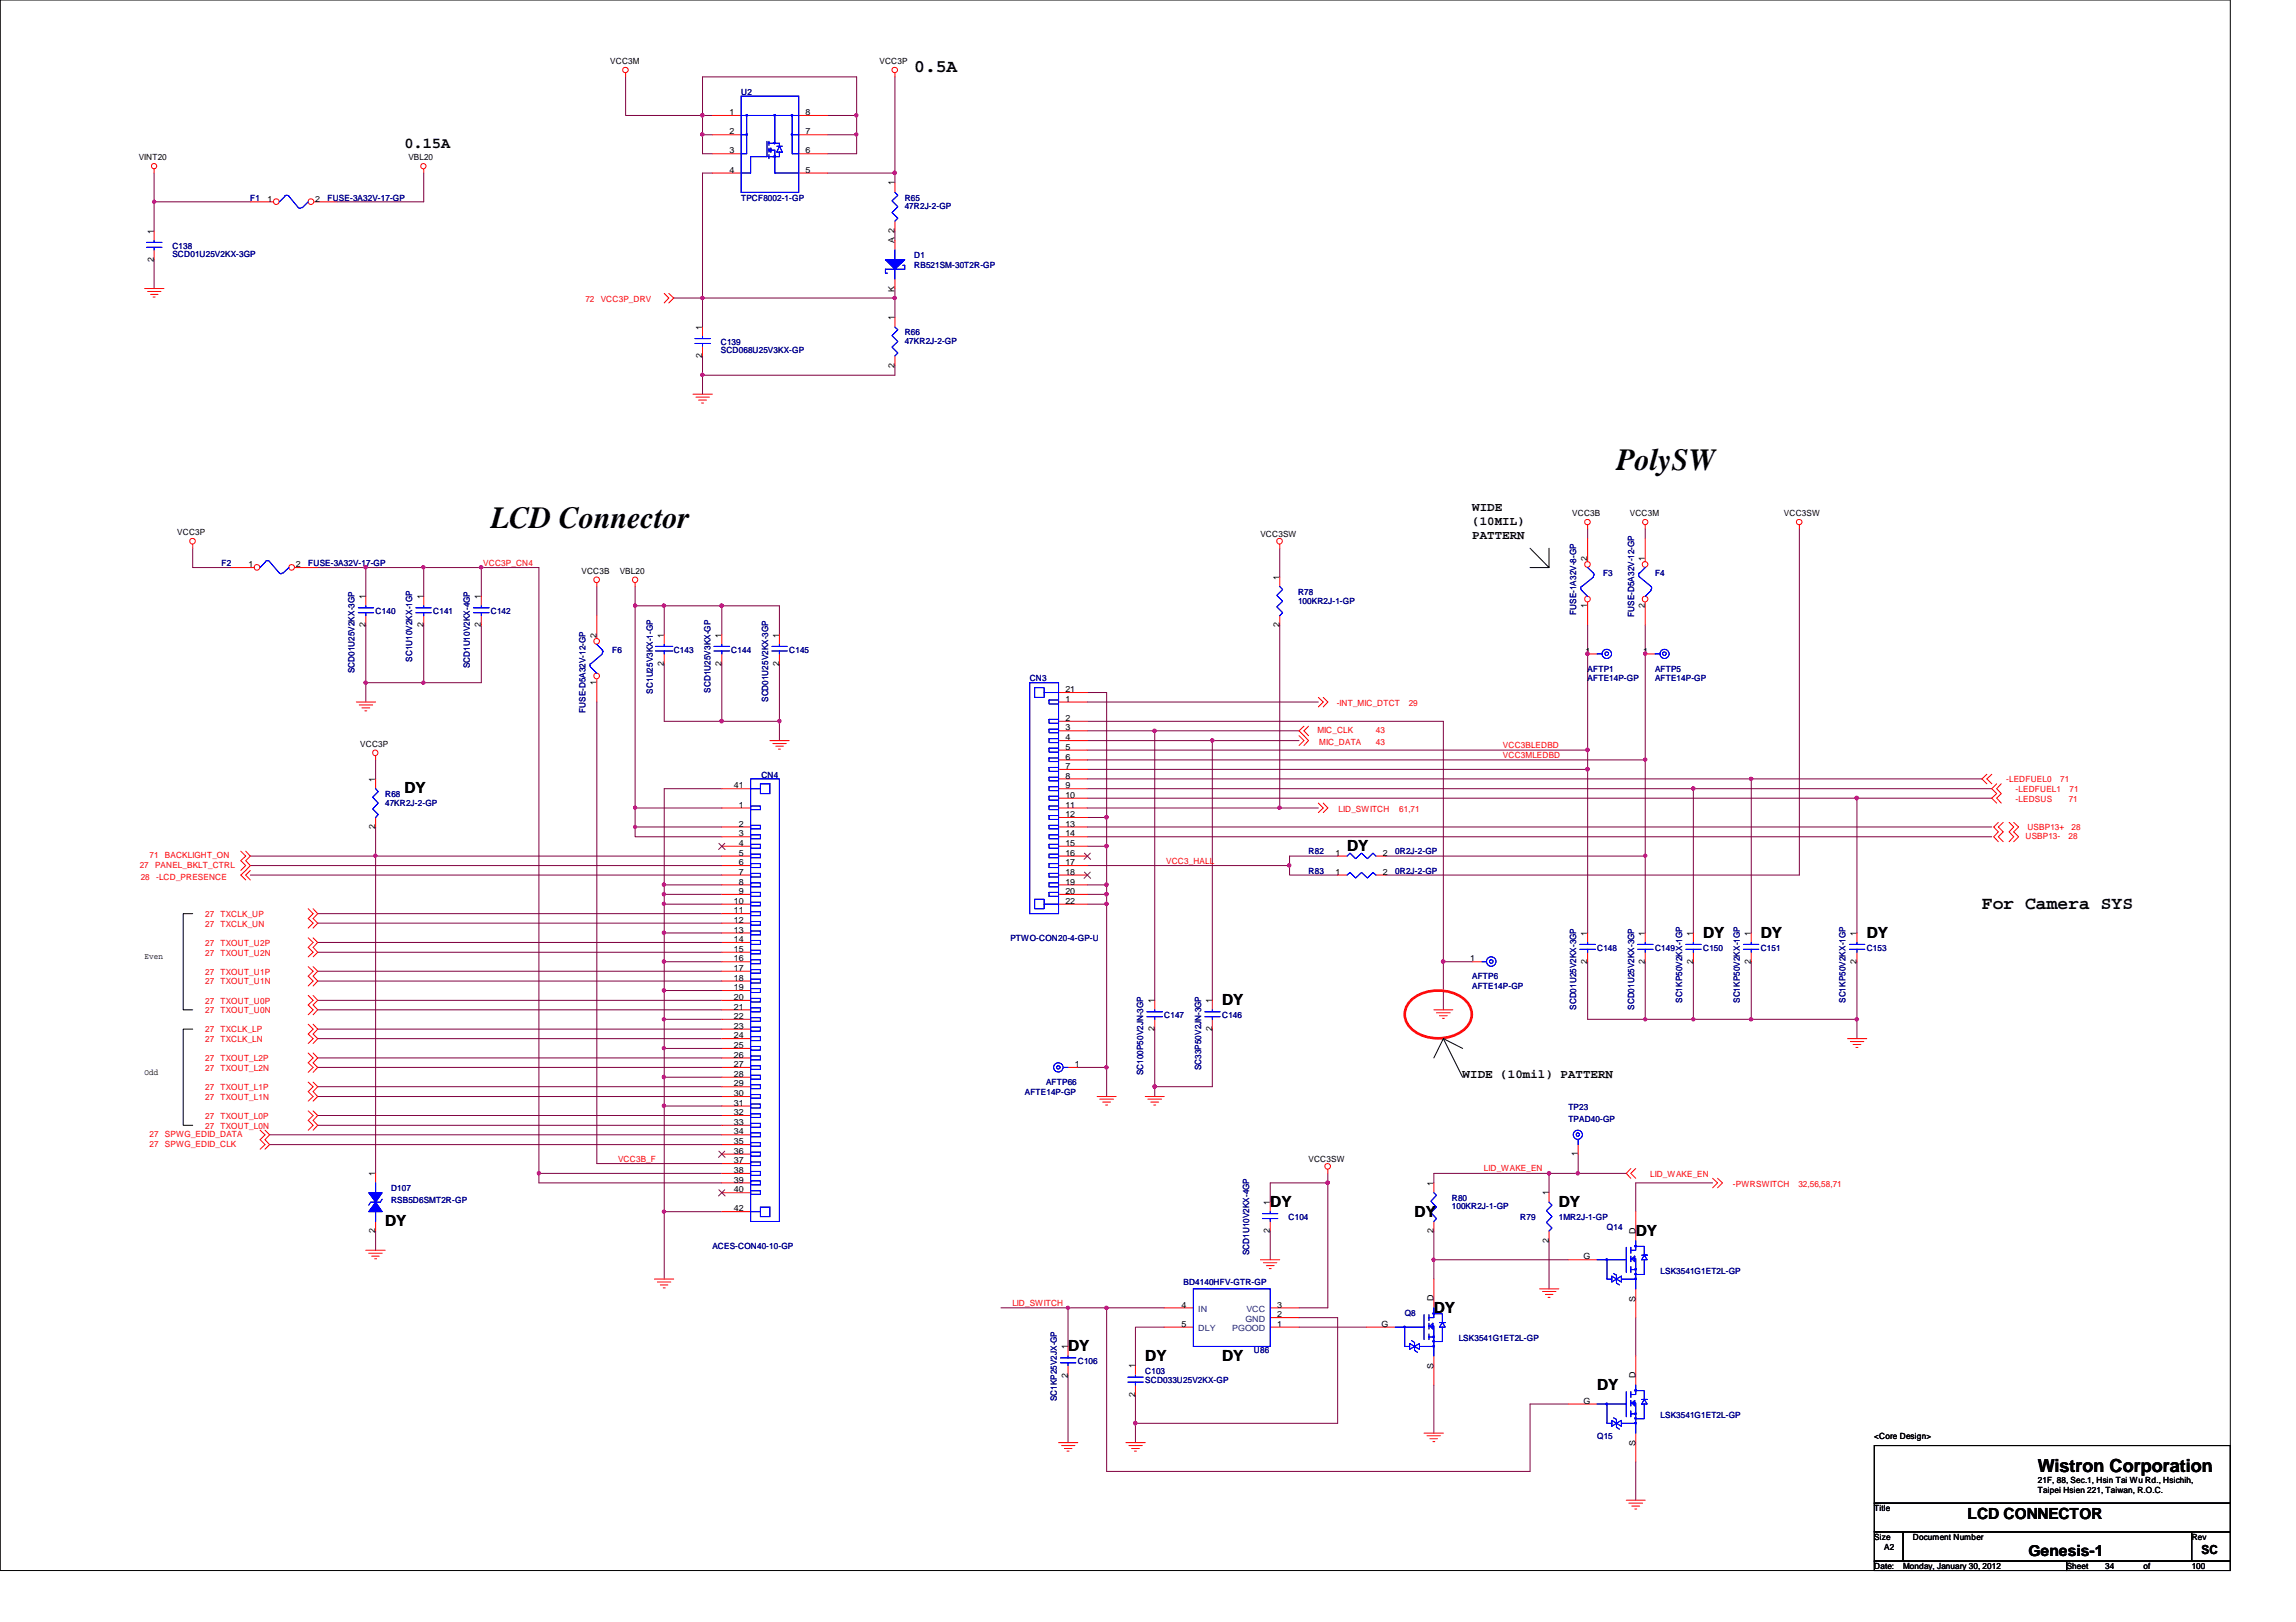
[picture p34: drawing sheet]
<svg xmlns="http://www.w3.org/2000/svg" width="297mm" height="210mm" viewBox="0 0 297 210" stroke-linecap="round" stroke-linejoin="round" font-family="sans-serif">
<defs><g id="words">
<g font-size="4">
<text x="209.1" y="60.8">PolySW</text>
<text x="63.5" y="68.3">LCD Connector</text>
</g>
<g font-size="2.3">
<text x="118.3" y="9.4">0.5A</text>
<text x="256.4" y="117.6">For Camera SYS</text>
<text x="263.6" y="190.5">Wistron Corporation</text>
</g>
<g font-size="2">
<text x="52.3" y="19.1">0.15A</text>
<text x="52.3" y="102.7">DY</text>
<text x="174.3" y="110.2">DY</text>
<text x="220.3" y="121.3">DY</text>
<text x="227.8" y="121.3">DY</text>
<text x="241.5" y="121.3">DY</text>
<text x="158.1" y="130">DY</text>
<text x="49.8" y="158.7">DY</text>
<text x="164.3" y="156.2">DY</text>
<text x="183" y="157.4">DY</text>
<text x="201.7" y="156.2">DY</text>
<text x="211.6" y="159.9">DY</text>
<text x="185.5" y="169.9">DY</text>
<text x="138.2" y="174.9">DY</text>
<text x="148.2" y="176.1">DY</text>
<text x="158.1" y="176.1">DY</text>
<text x="206.6" y="179.8">DY</text>
<text x="254.5" y="196.5">LCD CONNECTOR</text>
<text x="262.4" y="201.4">Genesis-1</text>
</g>
<g font-size="1.6">
<text x="190.5" y="66.1">WIDE</text>
<text x="190.5" y="67.9">(10MIL)</text>
<text x="190.5" y="69.7">PATTERN</text>
<text x="189.2" y="139.5">WIDE (10mil) PATTERN</text>
<text x="284.8" y="201">SC</text>
</g>
<g font-size="1.1">
<text x="78.9" y="8.3">VCC3M</text>
<text x="113.8" y="8.3">VCC3P</text>
<text x="94.4" y="17.4">2</text>
<text x="94.4" y="14.9">1</text>
<text x="104.2" y="17.4">7</text>
<text x="104.2" y="14.9">8</text>
<text x="17.9" y="20.7">VINT20</text>
<text x="52.8" y="20.7">VBL20</text>
<text x="94.4" y="22.4">4</text>
<text x="94.4" y="19.9">3</text>
<text x="104.2" y="19.9">6</text>
<text x="104.2" y="22.4">5</text>
<text x="34.6" y="26.1">1</text>
<text x="40.8" y="26.1">2</text>
<text x="115.7" y="24" transform="rotate(-90 115.7 24)">1</text>
<text x="19.9" y="33.9" transform="rotate(-90 19.9 33.9)">2</text>
<text x="19.9" y="30.2" transform="rotate(-90 19.9 30.2)">1</text>
<text x="115.7" y="31.5" transform="rotate(-90 115.7 31.5)">A 2</text>
<text x="115.7" y="41.4" transform="rotate(-90 115.7 41.4)">1</text>
<text x="115.7" y="37.8" transform="rotate(-90 115.7 37.8)">K</text>
<text x="90.8" y="46.3" transform="rotate(-90 90.8 46.3)">2</text>
<text x="90.8" y="42.7" transform="rotate(-90 90.8 42.7)">1</text>
<text x="115.7" y="47.6" transform="rotate(-90 115.7 47.6)">2</text>
<text x="22.9" y="69.3">VCC3P</text>
<text x="163.1" y="69.5">VCC3SW</text>
<text x="203.4" y="66.8">VCC3B</text>
<text x="210.9" y="66.8">VCC3M</text>
<text x="230.8" y="66.8">VCC3SW</text>
<text x="32.1" y="73.4">1</text>
<text x="38.3" y="73.4">2</text>
<text x="47.3" y="77.5" transform="rotate(-90 47.3 77.5)">1</text>
<text x="54.8" y="77.5" transform="rotate(-90 54.8 77.5)">1</text>
<text x="62.2" y="77.5" transform="rotate(-90 62.2 77.5)">1</text>
<text x="75.2" y="74.3">VCC3B</text>
<text x="80.2" y="74.3">VBL20</text>
<text x="165.5" y="75" transform="rotate(-90 165.5 75)">1</text>
<text x="205.4" y="72.6" transform="rotate(-90 205.4 72.6)">2</text>
<text x="212.8" y="72.6" transform="rotate(-90 212.8 72.6)">1</text>
<text x="47.3" y="81.2" transform="rotate(-90 47.3 81.2)">2</text>
<text x="54.8" y="81.2" transform="rotate(-90 54.8 81.2)">2</text>
<text x="62.2" y="81.2" transform="rotate(-90 62.2 81.2)">2</text>
<text x="77.2" y="82.5" transform="rotate(-90 77.2 82.5)">2</text>
<text x="85.9" y="82.5" transform="rotate(-90 85.9 82.5)">1</text>
<text x="93.3" y="82.5" transform="rotate(-90 93.3 82.5)">1</text>
<text x="100.8" y="82.5" transform="rotate(-90 100.8 82.5)">1</text>
<text x="165.5" y="81.2" transform="rotate(-90 165.5 81.2)">2</text>
<text x="205.4" y="78.7" transform="rotate(-90 205.4 78.7)">1</text>
<text x="212.8" y="78.7" transform="rotate(-90 212.8 78.7)">2</text>
<text x="77.2" y="88.6" transform="rotate(-90 77.2 88.6)">1</text>
<text x="85.9" y="86.1" transform="rotate(-90 85.9 86.1)">2</text>
<text x="93.3" y="86.1" transform="rotate(-90 93.3 86.1)">2</text>
<text x="100.8" y="86.1" transform="rotate(-90 100.8 86.1)">2</text>
<text x="137.8" y="89.6">21</text>
<text x="205.1" y="84.6">1</text>
<text x="212.6" y="84.6">1</text>
<text x="137.8" y="90.8">1</text>
<text x="137.8" y="93.3">2</text>
<text x="137.8" y="94.5">3</text>
<text x="137.8" y="95.8">4</text>
<text x="46.6" y="96.6">VCC3P</text>
<text x="48.6" y="101.2" transform="rotate(-90 48.6 101.2)">1</text>
<text x="137.8" y="97">5</text>
<text x="137.8" y="98.3">6</text>
<text x="137.8" y="99.5">7</text>
<text x="137.8" y="100.8">8</text>
<text x="48.6" y="107.3" transform="rotate(-90 48.6 107.3)">2</text>
<text x="95" y="102">41</text>
<text x="95.6" y="104.5">1</text>
<text x="95.6" y="107">2</text>
<text x="137.8" y="102">9</text>
<text x="137.8" y="103.3">10</text>
<text x="137.8" y="104.5">11</text>
<text x="137.8" y="105.7">12</text>
<text x="137.8" y="107">13</text>
<text x="95.6" y="108.2">3</text>
<text x="95.6" y="109.5">4</text>
<text x="95.6" y="110.7">5</text>
<text x="95.6" y="112">6</text>
<text x="95.6" y="113.2">7</text>
<text x="137.8" y="108.2">14</text>
<text x="137.8" y="109.5">15</text>
<text x="137.8" y="110.7">16</text>
<text x="137.8" y="112">17</text>
<text x="137.8" y="113.2">18</text>
<text x="172.8" y="110.7">1</text>
<text x="172.8" y="113.2">1</text>
<text x="178.9" y="110.7">2</text>
<text x="178.9" y="113.2">2</text>
<text x="95" y="117">10</text>
<text x="95" y="118.2">11</text>
<text x="95" y="119.4">12</text>
<text x="95.6" y="114.5">8</text>
<text x="95.6" y="115.7">9</text>
<text x="137.8" y="114.5">19</text>
<text x="137.8" y="115.7">20</text>
<text x="137.8" y="117">22</text>
<text x="18.7" y="124.2">Even</text>
<text x="95" y="120.7">13</text>
<text x="95" y="121.9">14</text>
<text x="95" y="123.2">15</text>
<text x="95" y="124.4">16</text>
<text x="95" y="125.6">17</text>
<text x="190.2" y="124.4">1</text>
<text x="205.4" y="124.8" transform="rotate(-90 205.4 124.8)">2</text>
<text x="205.4" y="121.1" transform="rotate(-90 205.4 121.1)">1</text>
<text x="212.8" y="124.8" transform="rotate(-90 212.8 124.8)">2</text>
<text x="212.8" y="121.1" transform="rotate(-90 212.8 121.1)">1</text>
<text x="219" y="124.8" transform="rotate(-90 219 124.8)">2</text>
<text x="219" y="121.1" transform="rotate(-90 219 121.1)">1</text>
<text x="226.5" y="124.8" transform="rotate(-90 226.5 124.8)">2</text>
<text x="226.5" y="121.1" transform="rotate(-90 226.5 121.1)">1</text>
<text x="240.2" y="124.8" transform="rotate(-90 240.2 124.8)">2</text>
<text x="240.2" y="121.1" transform="rotate(-90 240.2 121.1)">1</text>
<text x="95" y="126.9">18</text>
<text x="95" y="128.1">19</text>
<text x="95" y="129.4">20</text>
<text x="95" y="130.6">21</text>
<text x="95" y="131.9">22</text>
<text x="149.3" y="129.8" transform="rotate(-90 149.3 129.8)">1</text>
<text x="156.8" y="129.8" transform="rotate(-90 156.8 129.8)">1</text>
<text x="95" y="133.1">23</text>
<text x="95" y="134.4">24</text>
<text x="95" y="135.6">25</text>
<text x="95" y="136.9">26</text>
<text x="149.3" y="133.4" transform="rotate(-90 149.3 133.4)">2</text>
<text x="156.8" y="133.4" transform="rotate(-90 156.8 133.4)">2</text>
<text x="18.7" y="139.1">Odd</text>
<text x="95" y="138.1">27</text>
<text x="95" y="139.4">28</text>
<text x="95" y="140.6">29</text>
<text x="95" y="141.9">30</text>
<text x="95" y="143.1">31</text>
<text x="139.1" y="138.1">1</text>
<text x="95" y="144.3">32</text>
<text x="95" y="145.6">33</text>
<text x="95" y="146.8">34</text>
<text x="95" y="148.1">35</text>
<text x="95" y="149.3">36</text>
<text x="204.1" y="149.6" transform="rotate(-90 204.1 149.6)">1</text>
<text x="48.6" y="152.2" transform="rotate(-90 48.6 152.2)">1</text>
<text x="95" y="150.5">37</text>
<text x="95" y="151.8">38</text>
<text x="95" y="153">39</text>
<text x="95" y="154.3">40</text>
<text x="164.3" y="155.9" transform="rotate(-90 164.3 155.9)">1</text>
<text x="169.3" y="150.4">VCC3SW</text>
<text x="185.5" y="153.5" transform="rotate(-90 185.5 153.5)">1</text>
<text x="200.4" y="154.7" transform="rotate(-90 200.4 154.7)">1</text>
<text x="48.6" y="159.6" transform="rotate(-90 48.6 159.6)">2</text>
<text x="95" y="156.8">42</text>
<text x="164.3" y="159.6" transform="rotate(-90 164.3 159.6)">2</text>
<text x="185.5" y="159.6" transform="rotate(-90 185.5 159.6)">2</text>
<text x="200.4" y="160.8" transform="rotate(-90 200.4 160.8)">2</text>
<text x="211.6" y="159.7" transform="rotate(-90 211.6 159.7)">D</text>
<text x="204.8" y="163">G</text>
<text x="152.9" y="169.2">4</text>
<text x="152.9" y="171.7">5</text>
<text x="165.2" y="171.7">1</text>
<text x="165.2" y="170.5">2</text>
<text x="165.2" y="169.2">3</text>
<text x="178.7" y="171.7">G</text>
<text x="185.5" y="168.4" transform="rotate(-90 185.5 168.4)">D</text>
<text x="211.6" y="168.4" transform="rotate(-90 211.6 168.4)">S</text>
<text x="138.1" y="178.3" transform="rotate(-90 138.1 178.3)">2</text>
<text x="138.1" y="174.6" transform="rotate(-90 138.1 174.6)">1</text>
<text x="146.9" y="177.1" transform="rotate(-90 146.9 177.1)">1</text>
<text x="185.5" y="177.1" transform="rotate(-90 185.5 177.1)">S</text>
<text x="211.6" y="178.4" transform="rotate(-90 211.6 178.4)">D</text>
<text x="146.9" y="180.8" transform="rotate(-90 146.9 180.8)">2</text>
<text x="204.8" y="181.7">G</text>
<text x="211.6" y="187.1" transform="rotate(-90 211.6 187.1)">S</text>
<text x="242.5" y="186.3">&lt;Core Design&gt;</text>
<text x="263.6" y="191.9">21F, 88, Sec.1, Hsin Tai Wu Rd., Hsichih,</text>
<text x="242.5" y="195.6">Title</text>
<text x="263.6" y="193.2">Taipei Hsien 221, Taiwan, R.O.C.</text>
<text x="242.5" y="199.3">Size</text>
<text x="242.5" y="203.1">Date:</text>
<text x="243.8" y="200.6">A2</text>
<text x="246.2" y="203.1">Monday, January 30, 2012</text>
<text x="247.5" y="199.3">Document Number</text>
<text x="267.4" y="203.1">Sheet</text>
<text x="272.4" y="203.1">34</text>
<text x="277.3" y="203.1">of</text>
<text x="283.5" y="199.3">Rev</text>
<text x="283.5" y="203.1">100</text>
</g>
<g font-size="1.1" fill="#000080">
<text x="95.9" y="12.3">U2</text>
<text x="32.4" y="26">F1</text>
<text x="42.4" y="26">FUSE-3A32V-17-GP</text>
<text x="95.9" y="26">TPCF8002-1-GP</text>
<text x="117" y="26">R65</text>
<text x="117" y="27.1">47R2J-2-GP</text>
<text x="22.3" y="32.2">C138</text>
<text x="22.3" y="33.3">SCD01U25V2KX-3GP</text>
<text x="118.3" y="33.4">D1</text>
<text x="118.3" y="34.7">RB521SM-30T2R-GP</text>
<text x="93.3" y="44.6">C139</text>
<text x="93.3" y="45.7">SCD068U25V3KX-GP</text>
<text x="117" y="43.4">R66</text>
<text x="117" y="44.5">47KR2J-2-GP</text>
<text x="28.7" y="73.2">F2</text>
<text x="39.9" y="73.2">FUSE-3A32V-17-GP</text>
<text x="167.9" y="77">R78</text>
<text x="207.4" y="74.5">F3</text>
<text x="214.1" y="74.5">F4</text>
<text x="48.6" y="79.5">C140</text>
<text x="56" y="79.5">C141</text>
<text x="63.5" y="79.5">C142</text>
<text x="167.9" y="78.1">100KR2J-1-GP</text>
<text x="203.9" y="79.5" transform="rotate(-90 203.9 79.5)">FUSE-1A32V-8-GP</text>
<text x="211.4" y="79.8" transform="rotate(-90 211.4 79.8)">FUSE-D5A32V-12-GP</text>
<text x="45.8" y="87.1" transform="rotate(-90 45.8 87.1)">SCD01U25V2KX-3GP</text>
<text x="53.3" y="85.6" transform="rotate(-90 53.3 85.6)">SC1U10V2KX-1GP</text>
<text x="60.8" y="86.5" transform="rotate(-90 60.8 86.5)">SCD1U10V2KX-4GP</text>
<text x="79.2" y="84.5">F6</text>
<text x="84.5" y="89.7" transform="rotate(-90 84.5 89.7)">SC1U25V3KX-1-GP</text>
<text x="87.2" y="84.5">C143</text>
<text x="91.9" y="89.6" transform="rotate(-90 91.9 89.6)">SCD1U25V3KX-GP</text>
<text x="94.6" y="84.5">C144</text>
<text x="102.1" y="84.5">C145</text>
<text x="133.2" y="88.2">CN3</text>
<text x="205.4" y="87">AFTP1</text>
<text x="205.4" y="88.2">AFTE14P-GP</text>
<text x="214.1" y="87">AFTP5</text>
<text x="214.1" y="88.2">AFTE14P-GP</text>
<text x="75.7" y="92.2" transform="rotate(-90 75.7 92.2)">FUSE-D5A32V-12-GP</text>
<text x="99.4" y="90.8" transform="rotate(-90 99.4 90.8)">SCD01U25V2KX-3GP</text>
<text x="98.5" y="100.6">CN4</text>
<text x="49.8" y="103.1">R68</text>
<text x="49.8" y="104.4">47KR2J-2-GP</text>
<text x="169.3" y="110.6">R82</text>
<text x="169.3" y="113.1">R83</text>
<text x="180.5" y="110.6">0R2J-2-GP</text>
<text x="180.5" y="113.1">0R2J-2-GP</text>
<text x="130.7" y="121.8">PTWO-CON20-4-GP-U</text>
<text x="206.6" y="123">C148</text>
<text x="214.1" y="123">C149</text>
<text x="220.3" y="123">C150</text>
<text x="227.8" y="123">C151</text>
<text x="241.5" y="123">C153</text>
<text x="150.6" y="131.7">C147</text>
<text x="158.1" y="131.7">C146</text>
<text x="190.5" y="126.7">AFTP6</text>
<text x="190.5" y="128">AFTE14P-GP</text>
<text x="203.9" y="130.7" transform="rotate(-90 203.9 130.7)">SCD01U25V2KX-3GP</text>
<text x="211.4" y="130.7" transform="rotate(-90 211.4 130.7)">SCD01U25V2KX-3GP</text>
<text x="217.6" y="129.8" transform="rotate(-90 217.6 129.8)">SC1KP50V2KX-1GP</text>
<text x="225.1" y="129.8" transform="rotate(-90 225.1 129.8)">SC1KP50V2KX-1GP</text>
<text x="238.8" y="129.8" transform="rotate(-90 238.8 129.8)">SC1KP50V2KX-1GP</text>
<text x="132.6" y="141.7">AFTE14P-GP</text>
<text x="135.3" y="140.5">AFTP66</text>
<text x="147.9" y="139.1" transform="rotate(-90 147.9 139.1)">SC100P50V2JN-3GP</text>
<text x="155.4" y="138.5" transform="rotate(-90 155.4 138.5)">SC33P50V2JN-3GP</text>
<text x="202.9" y="143.7">TP23</text>
<text x="202.9" y="145.2">TPAD40-GP</text>
<text x="50.6" y="154.1">D107</text>
<text x="50.6" y="155.6">RSB5D6SMT2R-GP</text>
<text x="187.8" y="155.4">R80</text>
<text x="92.2" y="161.6">ACES-CON40-10-GP</text>
<text x="166.7" y="157.9">C104</text>
<text x="187.8" y="156.5">100KR2J-1-GP</text>
<text x="196.7" y="157.9">R79</text>
<text x="201.7" y="157.9">1MR2J-1-GP</text>
<text x="207.9" y="159.1">Q14</text>
<text x="153.1" y="166.3">BD4140HFV-GTR-GP</text>
<text x="161.6" y="162.4" transform="rotate(-90 161.6 162.4)">SCD1U10V2KX-4GP</text>
<text x="214.8" y="164.8">LSK3541G1ET2L-GP</text>
<text x="181.7" y="170.3">Q8</text>
<text x="188.7" y="173.6">LSK3541G1ET2L-GP</text>
<text x="139.4" y="176.5">C106</text>
<text x="148.2" y="177.8">C103</text>
<text x="148.2" y="179">SCD033U25V2KX-GP</text>
<text x="162.2" y="175">U86</text>
<text x="136.7" y="181.4" transform="rotate(-90 136.7 181.4)">SC1KP25V2JX-GP</text>
<text x="214.8" y="183.5">LSK3541G1ET2L-GP</text>
<text x="206.6" y="186.3">Q15</text>
</g>
<g font-size="1.1" fill="#f00">
<text x="75.7" y="39">72</text>
<text x="77.7" y="39">VCC3P_DRV</text>
<text x="62.5" y="73.2">VCC3P_CN4</text>
<text x="170.4" y="94.9">MIC_CLK</text>
<text x="172.9" y="91.4">-INT_MIC_DTCT</text>
<text x="178" y="94.9">43</text>
<text x="182.2" y="91.4">29</text>
<text x="170.7" y="96.4">MIC_DATA</text>
<text x="178" y="96.4">43</text>
<text x="194.4" y="98.1">VCC3MLEDBD</text>
<text x="194.4" y="96.8">VCC3BLEDBD</text>
<text x="259.5" y="101.3">-LEDFUEL0</text>
<text x="266.5" y="101.3">71</text>
<text x="173.2" y="105.1">LID_SWITCH</text>
<text x="181" y="105.1">61,71</text>
<text x="260.8" y="103.8">-LEDSUS</text>
<text x="260.8" y="102.5">-LEDFUEL1</text>
<text x="262.3" y="107.4">USBP13+</text>
<text x="267.6" y="103.8">71</text>
<text x="267.8" y="102.5">71</text>
<text x="268" y="107.4">28</text>
<text x="18.1" y="112.3">27</text>
<text x="18.2" y="113.8">28</text>
<text x="19.3" y="111.1">71</text>
<text x="20.1" y="112.3">PANEL_BKLT_CTRL</text>
<text x="20.2" y="113.8">-LCD_PRESENCE</text>
<text x="21.3" y="111.1">BACKLIGHT_ON</text>
<text x="150.9" y="111.8">VCC3_HALL</text>
<text x="262" y="108.6">USBP13-</text>
<text x="267.6" y="108.6">28</text>
<text x="26.5" y="118.7">27</text>
<text x="26.5" y="119.9">27</text>
<text x="28.5" y="118.7">TXCLK_UP</text>
<text x="28.5" y="119.9">TXCLK_UN</text>
<text x="26.5" y="122.4">27</text>
<text x="26.5" y="123.7">27</text>
<text x="28.5" y="122.4">TXOUT_U2P</text>
<text x="28.5" y="123.7">TXOUT_U2N</text>
<text x="26.5" y="126.2">27</text>
<text x="26.5" y="127.4">27</text>
<text x="26.5" y="129.9">27</text>
<text x="26.5" y="131.1">27</text>
<text x="28.5" y="126.2">TXOUT_U1P</text>
<text x="28.5" y="127.4">TXOUT_U1N</text>
<text x="28.5" y="129.9">TXOUT_U0P</text>
<text x="28.5" y="131.1">TXOUT_U0N</text>
<text x="26.5" y="133.6">27</text>
<text x="26.5" y="134.9">27</text>
<text x="26.5" y="137.3">27</text>
<text x="28.5" y="133.6">TXCLK_LP</text>
<text x="28.5" y="134.9">TXCLK_LN</text>
<text x="28.5" y="137.3">TXOUT_L2P</text>
<text x="26.5" y="138.6">27</text>
<text x="26.5" y="141.1">27</text>
<text x="26.5" y="142.3">27</text>
<text x="28.5" y="138.6">TXOUT_L2N</text>
<text x="28.5" y="141.1">TXOUT_L1P</text>
<text x="28.5" y="142.3">TXOUT_L1N</text>
<text x="19.3" y="147.2">27</text>
<text x="19.3" y="148.4">27</text>
<text x="21.3" y="147.2">SPWG_EDID_DATA</text>
<text x="21.3" y="148.4">SPWG_EDID_CLK</text>
<text x="26.5" y="144.8">27</text>
<text x="26.5" y="146">27</text>
<text x="28.5" y="144.8">TXOUT_L0P</text>
<text x="28.5" y="146">TXOUT_L0N</text>
<text x="80" y="150.3">VCC3B_F</text>
<text x="192" y="151.6">LID_WAKE_EN</text>
<text x="213.5" y="152.3">LID_WAKE_EN</text>
<text x="224.2" y="153.6">-PWRSWITCH</text>
<text x="232.7" y="153.6">32,56,58,71</text>
<text x="131" y="169">LID_SWITCH</text>
</g>
<g font-size="1.1" fill="#004080">
<text x="155" y="169.8">IN</text>
<text x="155" y="172.3">DLY</text>
<text x="159.4" y="172.3">PGOOD</text>
<text x="161.1" y="171.1">GND</text>
<text x="161.2" y="169.8">VCC</text>
</g>
</g></defs>
<path d="M0 0h288.5v203.2h-288.5z" fill="none" stroke="#000" stroke-width=".13"/>
<path d="M19.9 26.1v3.8" fill="none" stroke="#800040" stroke-width=".13"/>
<path d="M19.8 26h.3v.1v.2h-.2h-.1z" fill-rule="evenodd" fill="#f0f"/>
<path d="M19.8 26h.3v.1v.2h-.2h-.1z" fill="none" stroke="#f0f" stroke-width=".13"/>
<path d="M110.8 17.4v2.5h-3.7M19.9 33.6v3.7M19.9 22.4v3.7h12.5M54.8 22.4v3.7h-11.2" fill="none" stroke="#800040" stroke-width=".13"/>
<path d="M110.6 17.2h.3l.1 .2-.1 .1-.1 .1-.2-.1z" fill-rule="evenodd" fill="#f0f"/>
<path d="M110.6 17.2h.3l.1 .2-.1 .1-.1 .1-.2-.1z" fill="none" stroke="#f0f" stroke-width=".13"/>
<path d="M90.9 9.9v5M115.8 9.9v12.5M107.1 22.4h8.7M115.8 22.4v1.3" fill="none" stroke="#800040" stroke-width=".13"/>
<path d="M115.6 22.2h.3l.1 .2-.1 .1-.2 .1-.1-.1z" fill-rule="evenodd" fill="#f0f"/>
<path d="M115.6 22.2h.3l.1 .2-.1 .1-.2 .1-.1-.1z" fill="none" stroke="#f0f" stroke-width=".13"/>
<path d="M110.8 14.9v2.5" fill="none" stroke="#800040" stroke-width=".13"/>
<path d="M110.6 14.7h.3l.1 .2-.1 .2-.1 .1-.2-.1z" fill-rule="evenodd" fill="#f0f"/>
<path d="M110.6 14.7h.3l.1 .2-.1 .2-.1 .1-.2-.1z" fill="none" stroke="#f0f" stroke-width=".13"/>
<path d="M90.9 14.9h1.3M107.1 14.9h3.7M115.8 37.3v3.8M115.8 29.9v1.2" fill="none" stroke="#800040" stroke-width=".13"/>
<path d="M90.7 14.7h.3l.1 .2-.1 .2-.2 .1-.1-.1z" fill-rule="evenodd" fill="#f0f"/>
<path d="M90.7 14.7h.3l.1 .2-.1 .2-.2 .1-.1-.1z" fill="none" stroke="#f0f" stroke-width=".13"/>
<path d="M90.9 9.9h19.9v5M87.2 38.6h3.7M90.9 38.6h24.9M90.9 38.6v3.7M92.2 22.4h-1.3v16.2M90.9 46.1v2.5" fill="none" stroke="#800040" stroke-width=".13"/>
<path d="M115.6 38.4h.3l.1 .2-.1 .1-.2 .1-.1-.1z" fill-rule="evenodd" fill="#f0f"/>
<path d="M115.6 38.4h.3l.1 .2-.1 .1-.2 .1-.1-.1z" fill="none" stroke="#f0f" stroke-width=".13"/>
<path d="M90.7 38.4h.3l.1 .2-.1 .1-.2 .1-.1-.1z" fill-rule="evenodd" fill="#f0f"/>
<path d="M90.7 38.4h.3l.1 .2-.1 .1-.2 .1-.1-.1z" fill="none" stroke="#f0f" stroke-width=".13"/>
<path d="M115.8 47.3v1.3h-24.9" fill="none" stroke="#800040" stroke-width=".13"/>
<path d="M90.7 48.4h.3l.1 .1-.1 .2h-.2h-.1z" fill-rule="evenodd" fill="#f0f"/>
<path d="M90.7 48.4h.3l.1 .1-.1 .2h-.2h-.1z" fill="none" stroke="#f0f" stroke-width=".13"/>
<path d="M90.9 17.4v2.5M107.1 17.4h3.7M90.9 48.6v2.4" fill="none" stroke="#800040" stroke-width=".13"/>
<path d="M90.7 17.2h.3l.1 .2-.1 .1-.2 .1-.1-.1z" fill-rule="evenodd" fill="#f0f"/>
<path d="M90.7 17.2h.3l.1 .2-.1 .1-.2 .1-.1-.1z" fill="none" stroke="#f0f" stroke-width=".13"/>
<path d="M80.9 9.9v5h10v2.5h1.3M90.9 19.9h1.3M54.8 80.9v7.4" fill="none" stroke="#800040" stroke-width=".13"/>
<path d="M54.6 88.2h.3l.1 .1-.1 .2-.1 .1-.2-.1z" fill-rule="evenodd" fill="#f0f"/>
<path d="M54.6 88.2h.3l.1 .1-.1 .2-.1 .1-.2-.1z" fill="none" stroke="#f0f" stroke-width=".13"/>
<path d="M62.3 73.4h-7.5v3.8" fill="none" stroke="#800040" stroke-width=".13"/>
<path d="M54.6 73.3h.3l.1 .1-.1 .1-.1 .1-.2-.1z" fill-rule="evenodd" fill="#f0f"/>
<path d="M54.6 73.3h.3l.1 .1-.1 .1-.1 .1-.2-.1z" fill="none" stroke="#f0f" stroke-width=".13"/>
<path d="M85.9 78.4h7.5M85.9 93.3h7.5" fill="none" stroke="#800040" stroke-width=".13"/>
<path d="M85.7 78.2h.3l.1 .2-.1 .1-.1 .1-.2-.1z" fill-rule="evenodd" fill="#f0f"/>
<path d="M85.7 78.2h.3l.1 .2-.1 .1-.1 .1-.2-.1z" fill="none" stroke="#f0f" stroke-width=".13"/>
<path d="M62.3 73.4h7.4M82.2 78.4h3.7" fill="none" stroke="#800040" stroke-width=".13"/>
<path d="M62.1 73.3h.3l.1 .1-.1 .1-.2 .1-.1-.1z" fill-rule="evenodd" fill="#f0f"/>
<path d="M62.1 73.3h.3l.1 .1-.1 .1-.2 .1-.1-.1z" fill="none" stroke="#f0f" stroke-width=".13"/>
<path d="M93.4 93.3h7.4" fill="none" stroke="#800040" stroke-width=".13"/>
<path d="M100.7 93.1h.3v.2v.2l-.2 .1-.1-.1z" fill-rule="evenodd" fill="#f0f"/>
<path d="M100.7 93.1h.3v.2v.2l-.2 .1-.1-.1z" fill="none" stroke="#f0f" stroke-width=".13"/>
<path d="M93.2 93.1h.3l.1 .2-.1 .2-.2 .1-.1-.1z" fill-rule="evenodd" fill="#f0f"/>
<path d="M93.2 93.1h.3l.1 .2-.1 .2-.2 .1-.1-.1z" fill="none" stroke="#f0f" stroke-width=".13"/>
<path d="M85.9 85.9v7.4M82.2 107h11.2" fill="none" stroke="#800040" stroke-width=".13"/>
<path d="M82 106.9h.3l.1 .1-.1 .2h-.1h-.2z" fill-rule="evenodd" fill="#f0f"/>
<path d="M82 106.9h.3l.1 .1-.1 .2h-.1h-.2z" fill="none" stroke="#f0f" stroke-width=".13"/>
<path d="M85.9 78.4v3.7M100.8 93.3v2.5M82.2 104.6v2.4M85.9 102.1v12.4h7.5M34.9 146.9h58.5M85.9 156.8v8.7" fill="none" stroke="#800040" stroke-width=".13"/>
<path d="M85.7 156.6h.3l.1 .2-.1 .1-.1 .1-.2-.1z" fill-rule="evenodd" fill="#f0f"/>
<path d="M85.7 156.6h.3l.1 .2-.1 .1-.1 .1-.2-.1z" fill="none" stroke="#f0f" stroke-width=".13"/>
<path d="M69.7 151.8v1.3M77.2 150.6h16.2" fill="none" stroke="#800040" stroke-width=".13"/>
<path d="M69.6 151.7h.3v.1v.2l-.2 .1-.1-.1z" fill-rule="evenodd" fill="#f0f"/>
<path d="M69.6 151.7h.3v.1v.2l-.2 .1-.1-.1z" fill="none" stroke="#f0f" stroke-width=".13"/>
<path d="M85.9 128.2h7.5" fill="none" stroke="#800040" stroke-width=".13"/>
<path d="M85.7 128h.3l.1 .1-.1 .2-.1 .1-.2-.1z" fill-rule="evenodd" fill="#f0f"/>
<path d="M85.7 128h.3l.1 .1-.1 .2-.1 .1-.2-.1z" fill="none" stroke="#f0f" stroke-width=".13"/>
<path d="M77.2 90.8v59.8M48.6 110.8v41M85.9 124.5v3.7" fill="none" stroke="#800040" stroke-width=".13"/>
<path d="M48.4 110.6h.3l.1 .1-.1 .2-.1 .1-.2-.1z" fill-rule="evenodd" fill="#f0f"/>
<path d="M48.4 110.6h.3l.1 .1-.1 .2-.1 .1-.2-.1z" fill="none" stroke="#f0f" stroke-width=".13"/>
<path d="M47.3 73.4v3.8M32.4 110.8h16.2M85.9 114.5v1.2" fill="none" stroke="#800040" stroke-width=".13"/>
<path d="M85.7 114.3h.3l.1 .2-.1 .1-.1 .1-.2-.1z" fill-rule="evenodd" fill="#f0f"/>
<path d="M85.7 114.3h.3l.1 .2-.1 .1-.1 .1-.2-.1z" fill="none" stroke="#f0f" stroke-width=".13"/>
<path d="M85.9 115.7h7.5" fill="none" stroke="#800040" stroke-width=".13"/>
<path d="M85.7 115.5h.3l.1 .2-.1 .2-.1 .1-.2-.1z" fill-rule="evenodd" fill="#f0f"/>
<path d="M85.7 115.5h.3l.1 .2-.1 .2-.1 .1-.2-.1z" fill="none" stroke="#f0f" stroke-width=".13"/>
<path d="M93.4 78.4h7.4M93.4 85.9v7.4" fill="none" stroke="#800040" stroke-width=".13"/>
<path d="M93.2 78.2h.3l.1 .2-.1 .1-.2 .1-.1-.1z" fill-rule="evenodd" fill="#f0f"/>
<path d="M93.2 78.2h.3l.1 .2-.1 .1-.2 .1-.1-.1z" fill="none" stroke="#f0f" stroke-width=".13"/>
<path d="M100.8 78.4v3.7M85.9 128.2v3.7h7.5" fill="none" stroke="#800040" stroke-width=".13"/>
<path d="M85.7 131.8h.3l.1 .1-.1 .1-.1 .1-.2-.1z" fill-rule="evenodd" fill="#f0f"/>
<path d="M85.7 131.8h.3l.1 .1-.1 .1-.1 .1-.2-.1z" fill="none" stroke="#f0f" stroke-width=".13"/>
<path d="M48.6 98.3v2.5M32.4 113.2h61M48.6 110.8h44.8M85.9 102.1h7.5M85.9 117h7.5M41.1 133.2h52.3M48.6 159.3v2.5M69.7 153.1h23.7" fill="none" stroke="#800040" stroke-width=".13"/>
<path d="M85.7 116.8h.3l.1 .2-.1 .1-.1 .1-.2-.1z" fill-rule="evenodd" fill="#f0f"/>
<path d="M85.7 116.8h.3l.1 .2-.1 .1-.1 .1-.2-.1z" fill="none" stroke="#f0f" stroke-width=".13"/>
<path d="M24.9 73.4h5M47.3 88.3v2.5M85.9 115.7v1.3" fill="none" stroke="#800040" stroke-width=".13"/>
<path d="M47.1 88.2h.4v.1v.2l-.2 .1-.2-.1z" fill-rule="evenodd" fill="#f0f"/>
<path d="M47.1 88.2h.4v.1v.2l-.2 .1-.2-.1z" fill="none" stroke="#f0f" stroke-width=".13"/>
<path d="M48.6 107v3.8M85.9 135.7h7.5" fill="none" stroke="#800040" stroke-width=".13"/>
<path d="M85.7 135.5h.3l.1 .1-.1 .2h-.1h-.2z" fill-rule="evenodd" fill="#f0f"/>
<path d="M85.7 135.5h.3l.1 .1-.1 .2h-.1h-.2z" fill="none" stroke="#f0f" stroke-width=".13"/>
<path d="M47.3 73.4h7.5M85.9 131.9v3.8M69.7 151.8h23.7" fill="none" stroke="#800040" stroke-width=".13"/>
<path d="M47.1 73.3h.4v.1v.1l-.2 .1-.2-.1z" fill-rule="evenodd" fill="#f0f"/>
<path d="M47.1 73.3h.4v.1v.1l-.2 .1-.2-.1z" fill="none" stroke="#f0f" stroke-width=".13"/>
<path d="M93.4 78.4v3.7M47.3 80.9v7.4h7.5M85.9 143.1v13.7h7.5" fill="none" stroke="#800040" stroke-width=".13"/>
<path d="M85.7 142.9h.3l.1 .2-.1 .2h-.1h-.2z" fill-rule="evenodd" fill="#f0f"/>
<path d="M85.7 142.9h.3l.1 .2-.1 .2h-.1h-.2z" fill="none" stroke="#f0f" stroke-width=".13"/>
<g fill="none" stroke="#800040" stroke-width=".13">
<path d="M77.2 75.9v3.8M41.1 118.2h52.3M41.1 119.5h52.3M85.9 117v3.7h7.5M41.1 134.4h52.3M41.1 125.7h52.3M41.1 136.9h52.3M41.1 127h52.3M41.1 122h52.3M41.1 138.1h52.3M41.1 129.5h52.3M41.1 123.2h52.3"/>
<path d="M41.1 130.7h52.3M41.1 141.9h52.3M41.1 144.4h52.3M41.1 140.6h52.3"/>
</g>
<path d="M85.7 120.5h.3l.1 .2-.1 .2h-.1h-.2z" fill-rule="evenodd" fill="#f0f"/>
<path d="M85.7 120.5h.3l.1 .2-.1 .2h-.1h-.2z" fill="none" stroke="#f0f" stroke-width=".13"/>
<path d="M69.7 73.4v78.4M62.3 80.9v7.4h-7.5M82.2 107v1.3h11.2M85.9 139.4v3.7h7.5M41.1 145.6h52.3" fill="none" stroke="#800040" stroke-width=".13"/>
<path d="M85.7 139.2h.3l.1 .2-.1 .1-.1 .1-.2-.1z" fill-rule="evenodd" fill="#f0f"/>
<path d="M85.7 139.2h.3l.1 .2-.1 .1-.1 .1-.2-.1z" fill="none" stroke="#f0f" stroke-width=".13"/>
<path d="M24.9 71v2.4M41.1 73.4h6.2M62.3 73.4v3.8M100.8 85.9v7.4M32.4 112h61M85.9 124.5h7.5" fill="none" stroke="#800040" stroke-width=".13"/>
<path d="M85.7 124.3h.3l.1 .1-.1 .2-.1 .1-.2-.1z" fill-rule="evenodd" fill="#f0f"/>
<path d="M85.7 124.3h.3l.1 .1-.1 .2-.1 .1-.2-.1z" fill="none" stroke="#f0f" stroke-width=".13"/>
<path d="M82.2 104.6h11.2M85.9 120.7v3.8" fill="none" stroke="#800040" stroke-width=".13"/>
<path d="M82 104.4h.3l.1 .1-.1 .2h-.1h-.2z" fill-rule="evenodd" fill="#f0f"/>
<path d="M82 104.4h.3l.1 .1-.1 .2h-.1h-.2z" fill="none" stroke="#f0f" stroke-width=".13"/>
<path d="M82.2 78.4v26.2" fill="none" stroke="#800040" stroke-width=".13"/>
<path d="M82 78.2h.3l.1 .2-.1 .1-.1 .1-.2-.1z" fill-rule="evenodd" fill="#f0f"/>
<path d="M82 78.2h.3l.1 .2-.1 .1-.1 .1-.2-.1z" fill="none" stroke="#f0f" stroke-width=".13"/>
<path d="M82.2 75.9v2.5M140.7 107h117M140.7 102.1h78.4M240.2 103.3v17.4M85.9 135.7v3.7h7.5M34.9 148.1h58.5" fill="none" stroke="#800040" stroke-width=".13"/>
<path d="M240 103.1h.4v.2v.1l-.2 .1-.2-.1z" fill-rule="evenodd" fill="#f0f"/>
<path d="M240 103.1h.4v.2v.1l-.2 .1-.2-.1z" fill="none" stroke="#f0f" stroke-width=".13"/>
<path d="M219.1 102.1v18.6M240.2 103.3h17.5" fill="none" stroke="#800040" stroke-width=".13"/>
<path d="M218.9 101.9h.3l.1 .1-.1 .2-.1 .1-.2-.1z" fill-rule="evenodd" fill="#f0f"/>
<path d="M218.9 101.9h.3l.1 .1-.1 .2-.1 .1-.2-.1z" fill="none" stroke="#f0f" stroke-width=".13"/>
<path d="M219.1 102.1h38.6M212.8 131.9h6.3" fill="none" stroke="#800040" stroke-width=".13"/>
<path d="M212.7 131.8h.3l.1 .1-.1 .1-.2 .1-.1-.1z" fill-rule="evenodd" fill="#f0f"/>
<path d="M212.7 131.8h.3l.1 .1-.1 .1-.2 .1-.1-.1z" fill="none" stroke="#f0f" stroke-width=".13"/>
<path d="M156.8 95.8h11.3M205.4 80.9v3.7M240.2 124.5v9.9" fill="none" stroke="#800040" stroke-width=".13"/>
<path d="M240 131.8h.4v.1v.1l-.2 .1-.2-.1z" fill-rule="evenodd" fill="#f0f"/>
<path d="M240 131.8h.4v.1v.1l-.2 .1-.2-.1z" fill="none" stroke="#f0f" stroke-width=".13"/>
<path d="M149.4 94.6h18.7" fill="none" stroke="#800040" stroke-width=".13"/>
<path d="M149.2 94.4h.3l.1 .2-.1 .1-.2 .1-.1-.1z" fill-rule="evenodd" fill="#f0f"/>
<path d="M149.2 94.4h.3l.1 .2-.1 .1-.2 .1-.1-.1z" fill="none" stroke="#f0f" stroke-width=".13"/>
<path d="M212.8 68.5v1.2M212.8 84.6v13.7h-72.1M143.2 117v24.9M205.4 124.5v7.4" fill="none" stroke="#800040" stroke-width=".13"/>
<path d="M212.7 84.4h.3l.1 .2-.1 .2h-.2h-.1z" fill-rule="evenodd" fill="#f0f"/>
<path d="M212.7 84.4h.3l.1 .2-.1 .2h-.2h-.1z" fill="none" stroke="#f0f" stroke-width=".13"/>
<path d="M212.8 80.9v3.7M149.4 133.2v7.4h7.4" fill="none" stroke="#800040" stroke-width=".13"/>
<path d="M149.2 140.4h.3l.1 .2-.1 .2h-.2h-.1z" fill-rule="evenodd" fill="#f0f"/>
<path d="M149.2 140.4h.3l.1 .2-.1 .2h-.2h-.1z" fill="none" stroke="#f0f" stroke-width=".13"/>
<path d="M149.4 94.6v34.9M156.8 95.8v33.7M149.4 140.6v1.3" fill="none" stroke="#800040" stroke-width=".13"/>
<path d="M156.7 95.6h.3l.1 .2-.1 .2-.2 .1-.1-.1z" fill-rule="evenodd" fill="#f0f"/>
<path d="M156.7 95.6h.3l.1 .2-.1 .2-.2 .1-.1-.1z" fill="none" stroke="#f0f" stroke-width=".13"/>
<path d="M140.7 97.1h64.7M156.8 133.2v7.4" fill="none" stroke="#800040" stroke-width=".13"/>
<path d="M205.2 96.9h.3l.1 .1-.1 .2-.1 .1-.2-.1z" fill-rule="evenodd" fill="#f0f"/>
<path d="M205.2 96.9h.3l.1 .1-.1 .2-.1 .1-.2-.1z" fill="none" stroke="#f0f" stroke-width=".13"/>
<path d="M205.4 84.6v12.5" fill="none" stroke="#800040" stroke-width=".13"/>
<path d="M205.2 84.4h.3l.1 .2-.1 .2h-.1h-.2z" fill-rule="evenodd" fill="#f0f"/>
<path d="M205.2 84.4h.3l.1 .2-.1 .2h-.1h-.2z" fill="none" stroke="#f0f" stroke-width=".13"/>
<path d="M139.4 138.1h3.8" fill="none" stroke="#800040" stroke-width=".13"/>
<path d="M143 138h.3l.1 .1-.1 .2h-.2h-.1z" fill-rule="evenodd" fill="#f0f"/>
<path d="M143 138h.3l.1 .1-.1 .2h-.2h-.1z" fill="none" stroke="#f0f" stroke-width=".13"/>
<path d="M140.7 95.8h16.1M140.7 90.8h29.9M226.6 131.9h13.6" fill="none" stroke="#800040" stroke-width=".13"/>
<path d="M226.4 131.8h.3l.1 .1-.1 .1-.2 .1-.1-.1z" fill-rule="evenodd" fill="#f0f"/>
<path d="M226.4 131.8h.3l.1 .1-.1 .1-.2 .1-.1-.1z" fill="none" stroke="#f0f" stroke-width=".13"/>
<path d="M186.7 93.3v31.2h3.8M256.4 100.8h-29.8v19.9M205.4 131.9h7.4M219.1 124.5v7.4" fill="none" stroke="#800040" stroke-width=".13"/>
<path d="M218.9 131.8h.3l.1 .1-.1 .1-.1 .1-.2-.1z" fill-rule="evenodd" fill="#f0f"/>
<path d="M218.9 131.8h.3l.1 .1-.1 .1-.1 .1-.2-.1z" fill="none" stroke="#f0f" stroke-width=".13"/>
<path d="M140.7 114.5h2.5" fill="none" stroke="#800040" stroke-width=".13"/>
<path d="M143 114.3h.3l.1 .2-.1 .1-.2 .1-.1-.1z" fill-rule="evenodd" fill="#f0f"/>
<path d="M143 114.3h.3l.1 .2-.1 .1-.2 .1-.1-.1z" fill="none" stroke="#f0f" stroke-width=".13"/>
<path d="M143.2 109.5v5" fill="none" stroke="#800040" stroke-width=".13"/>
<path d="M143 109.3h.3l.1 .2-.1 .1-.2 .1-.1-.1z" fill-rule="evenodd" fill="#f0f"/>
<path d="M143 109.3h.3l.1 .2-.1 .1-.2 .1-.1-.1z" fill="none" stroke="#f0f" stroke-width=".13"/>
<path d="M205.4 68.5v1.2M140.7 93.3h46M140.7 94.6h8.7M212.8 110.8v9.9M212.8 124.5v7.4M226.6 124.5v7.4h-7.5" fill="none" stroke="#800040" stroke-width=".13"/>
<path d="M212.7 110.6h.3l.1 .1-.1 .2-.2 .1-.1-.1z" fill-rule="evenodd" fill="#f0f"/>
<path d="M212.7 110.6h.3l.1 .1-.1 .2-.2 .1-.1-.1z" fill="none" stroke="#f0f" stroke-width=".13"/>
<path d="M186.7 124.5v6.2" fill="none" stroke="#800040" stroke-width=".13"/>
<path d="M186.5 124.3h.4v.1v.2l-.2 .1-.2-.1z" fill-rule="evenodd" fill="#f0f"/>
<path d="M186.5 124.3h.4v.1v.2l-.2 .1-.2-.1z" fill="none" stroke="#f0f" stroke-width=".13"/>
<path d="M140.7 89.6h2.5M140.7 108.3h117M140.7 103.3h99.5M140.7 117h2.5M143.2 114.5v1.2h-2.5" fill="none" stroke="#800040" stroke-width=".13"/>
<path d="M143 116.8h.3l.1 .2-.1 .1-.2 .1-.1-.1z" fill-rule="evenodd" fill="#f0f"/>
<path d="M143 116.8h.3l.1 .2-.1 .1-.2 .1-.1-.1z" fill="none" stroke="#f0f" stroke-width=".13"/>
<path d="M143.2 115.7v1.3" fill="none" stroke="#800040" stroke-width=".13"/>
<path d="M143 115.5h.3l.1 .2-.1 .2-.2 .1-.1-.1z" fill-rule="evenodd" fill="#f0f"/>
<path d="M143 115.5h.3l.1 .2-.1 .2-.2 .1-.1-.1z" fill="none" stroke="#f0f" stroke-width=".13"/>
<path d="M205.4 99.6v21.1" fill="none" stroke="#800040" stroke-width=".13"/>
<path d="M205.2 99.4h.3l.1 .1-.1 .2-.1 .1-.2-.1z" fill-rule="evenodd" fill="#f0f"/>
<path d="M205.2 99.4h.3l.1 .1-.1 .2-.1 .1-.2-.1z" fill="none" stroke="#f0f" stroke-width=".13"/>
<path d="M143.2 105.8v3.7h-2.5" fill="none" stroke="#800040" stroke-width=".13"/>
<path d="M143 105.6h.3l.1 .1-.1 .2-.2 .1-.1-.1z" fill-rule="evenodd" fill="#f0f"/>
<path d="M143 105.6h.3l.1 .1-.1 .2-.2 .1-.1-.1z" fill="none" stroke="#f0f" stroke-width=".13"/>
<path d="M140.7 104.6h24.9M140.7 100.8h85.9" fill="none" stroke="#800040" stroke-width=".13"/>
<path d="M226.4 100.6h.3l.1 .2-.1 .1-.2 .1-.1-.1z" fill-rule="evenodd" fill="#f0f"/>
<path d="M226.4 100.6h.3l.1 .2-.1 .1-.2 .1-.1-.1z" fill="none" stroke="#f0f" stroke-width=".13"/>
<path d="M143.2 89.6v16.2h-2.5M205.4 97.1v2.5h-64.7M138.2 169.2h5" fill="none" stroke="#800040" stroke-width=".13"/>
<path d="M143 169.1h.3l.1 .1-.1 .2-.2 .1-.1-.1z" fill-rule="evenodd" fill="#f0f"/>
<path d="M143 169.1h.3l.1 .1-.1 .2-.2 .1-.1-.1z" fill="none" stroke="#f0f" stroke-width=".13"/>
<path d="M138 169.1h.3l.1 .1-.1 .2-.1 .1-.2-.1z" fill-rule="evenodd" fill="#f0f"/>
<path d="M138 169.1h.3l.1 .1-.1 .2-.1 .1-.2-.1z" fill="none" stroke="#f0f" stroke-width=".13"/>
<path d="M150.6 171.7h-3.7v5M168.1 170.5h5M146.9 180.5v3.7h26.2" fill="none" stroke="#800040" stroke-width=".13"/>
<path d="M146.7 184h.3l.1 .1-.1 .2-.1 .1-.2-.1z" fill-rule="evenodd" fill="#f0f"/>
<path d="M146.7 184h.3l.1 .1-.1 .2-.1 .1-.2-.1z" fill="none" stroke="#f0f" stroke-width=".13"/>
<path d="M171.8 151.8v1.3M173.1 170.5v13.7M146.9 184.2v2.5" fill="none" stroke="#800040" stroke-width=".13"/>
<path d="M171.6 152.9h.3l.1 .1-.1 .2-.2 .1-.1-.1z" fill-rule="evenodd" fill="#f0f"/>
<path d="M171.6 152.9h.3l.1 .1-.1 .2-.2 .1-.1-.1z" fill="none" stroke="#f0f" stroke-width=".13"/>
<path d="M164.3 155.6v-2.5h7.5v16.1h-3.7M164.3 159.3v3.7M185.5 159.3v3.7h17.4M168.1 171.7h8.7M185.5 179.2v6.3" fill="none" stroke="#800040" stroke-width=".13"/>
<path d="M185.3 162.9h.3l.1 .1-.1 .2h-.1h-.2z" fill-rule="evenodd" fill="#f0f"/>
<path d="M185.3 162.9h.3l.1 .1-.1 .2h-.1h-.2z" fill="none" stroke="#f0f" stroke-width=".13"/>
<path d="M232.8 68.5v44.7M212.8 98.3v12.5h-33.5M211.6 153.1v3.7M150.6 169.2h-7.4v21.2h54.7v-8.7h5M185.5 163v2.5M211.6 170.5v5M211.6 189.2v4.9" fill="none" stroke="#800040" stroke-width=".13"/>
<path d="M212.7 98.1h.3l.1 .2-.1 .1-.2 .1-.1-.1z" fill-rule="evenodd" fill="#f0f"/>
<path d="M212.7 98.1h.3l.1 .2-.1 .1-.2 .1-.1-.1z" fill="none" stroke="#f0f" stroke-width=".13"/>
<path d="M140.7 112h26.1v1.2h6.3M166.8 110.8h6.3M179.3 113.2h53.5" fill="none" stroke="#800040" stroke-width=".13"/>
<path d="M166.6 111.8h.3l.1 .2-.1 .1-.1 .1-.2-.1z" fill-rule="evenodd" fill="#f0f"/>
<path d="M166.6 111.8h.3l.1 .2-.1 .1-.1 .1-.2-.1z" fill="none" stroke="#f0f" stroke-width=".13"/>
<path d="M166.8 110.8v1.2M200.4 151.8v2.5M211.6 153.1h10M129.5 169.2h8.7v5M138.2 178v8.7M200.4 160.6v6.2" fill="none" stroke="#800040" stroke-width=".13"/>
<path d="M200.2 151.7h.3l.1 .1-.1 .2-.1 .1-.2-.1z" fill-rule="evenodd" fill="#f0f"/>
<path d="M200.2 151.7h.3l.1 .1-.1 .2-.1 .1-.2-.1z" fill="none" stroke="#f0f" stroke-width=".13"/>
<path d="M200.4 151.8h3.8" fill="none" stroke="#800040" stroke-width=".13"/>
<path d="M204 151.7h.3v.1v.2l-.2 .1-.1-.1z" fill-rule="evenodd" fill="#f0f"/>
<path d="M204 151.7h.3v.1v.2l-.2 .1-.1-.1z" fill="none" stroke="#f0f" stroke-width=".13"/>
<path d="M165.6 71v3.7M165.6 80.9v23.7M200.4 151.8h-14.9v1.3" fill="none" stroke="#800040" stroke-width=".13"/>
<path d="M165.4 104.4h.3l.1 .1-.1 .2h-.2h-.1z" fill-rule="evenodd" fill="#f0f"/>
<path d="M165.4 104.4h.3l.1 .1-.1 .2h-.2h-.1z" fill="none" stroke="#f0f" stroke-width=".13"/>
<path d="M165.6 104.6h5M204.2 149.4v2.4h6.2" fill="none" stroke="#800040" stroke-width=".13"/>
<g fill="none" stroke="#f00" stroke-width=".13">
<path d="M80.9 9.4v.5M115.8 9.4v.5M18.7 37.3h2.5M19.1 37.7h1.7M19.5 38.1h.9M19.8 38.4h.3M19.9 21.9v.5M54.8 21.9v.5M85.9 38l.6 .6-.6 .6M86.5 38l.7 .6-.7 .6M89.7 51h2.5M90 51.4h1.8"/>
<path d="M90.4 51.8h1M90.8 52.2h.2M24.9 70.4v.6M77.2 75.4v.5M82.2 75.4v.5M165.6 70.4v.6M205.4 67.9v.6M212.8 67.9v.6M232.8 67.9v.6M46.1 90.8h2.5M46.5 91.2h1.7M46.8 91.6h1"/>
<path d="M47.2 92h.3M48.6 97.8v.5M99.6 95.8h2.5M100 96.2h1.7M100.4 96.6h.9M100.7 96.9h.3M168.1 95.2l.6 .6-.6 .7M168.7 94l-.6 .6 1.2 1.2-.6 .7M169.3 94l-.6 .6 .6 .6M170.6 90.3l.6 .5-.6 .7M171.2 90.3l.6 .5-.6 .7M31.2 110.2l.6 .6-.6 .6 .6 .6-.6 .6"/>
<path d="M31.8 110.2l.6 .6-.6 .6 .6 .6-1.2 1.2 .6 .7M32.4 112.6l-.6 .6 .6 .7M39.9 117.6l.6 .6-.6 .7 .6 .6-.6 .6M40.5 117.6l.6 .6-.6 .7 .6 .6-.6 .6M170.6 103.9l.6 .7-.6 .6M171.2 103.9l.6 .7-.6 .6M257 100.2l-.6 .6 .6 .6M257.7 100.2l-.7 .6 .7 .6M258.3 101.4l-.6 .7 .6 .6-.6 .6 .6 .6M258.5 106.4l-.6 .6 .6 .7-.6 .6 .6 .6M258.9 101.4l-.6 .7 .6 .6-.6 .6 .6 .6M259.2 106.4l-.7 .6 .7 .7-.7 .6 .7 .6"/>
<path d="M259.9 106.4l.6 .6-.6 .7 .6 .6-.6 .6M260.5 106.4l.7 .6-.7 .7 .7 .6-.7 .6M39.9 121.4l.6 .6-.6 .6 .6 .6-.6 .6M39.9 125.1l.6 .6-.6 .6 .6 .7-.6 .6M39.9 128.8l.6 .7-.6 .5 .6 .7-.6 .6M39.9 132.5l.6 .7-.6 .6 .6 .6-.6 .6M39.9 136.3l.6 .6-.6 .6 .6 .6-.6 .7M40.5 121.4l.6 .6-.6 .6 .6 .6-.6 .6M40.5 125.1l.6 .6-.6 .6 .6 .7-.6 .6M40.5 128.8l.6 .7-.6 .5 .6 .7-.6 .6M40.5 132.5l.6 .7-.6 .6 .6 .6-.6 .6M40.5 136.3l.6 .6-.6 .6 .6 .6-.6 .7"/>
<path d="M185.5 130.7h2.5M185.8 131.1h1.8M186.2 131.4h1M186.6 131.8h.3M239 134.4h2.5M239.4 134.8h1.7M239.7 135.2h1M240.1 135.6h.3M33.7 146.3l.6 .6-.6 .6 .6 .6-.6 .6M34.3 146.3l.6 .6-.6 .6 .6 .6-.6 .6M39.9 140l.6 .6-.6 .7 .6 .6-.6 .6M39.9 143.8l.6 .6-.6 .6 .6 .6-.6 .7"/>
<path d="M40.5 140l.6 .6-.6 .7 .6 .6-.6 .6M40.5 143.8l.6 .6-.6 .6 .6 .6-.6 .7M141.9 141.9h2.5M142.3 142.2h1.8M142.7 142.6h1M143 143h.3M148.2 141.9h2.4M148.5 142.2h1.8M148.9 142.6h1M149.3 143h.2M171.8 151.3v.5M211 151.2l-.6 .6 .6 .7"/>
<path d="M211.6 151.2l-.6 .6 .6 .7M221.6 152.5l.6 .6-.6 .6M222.2 152.5l.6 .6-.6 .6M47.3 161.8h2.5M47.7 162.2h1.7M48.1 162.6h1M48.5 162.9h.2M84.7 165.5h2.5M85 165.9h1.8M85.4 166.3h1M85.8 166.7h.3M163.1 163h2.5"/>
<path d="M163.4 163.4h1.8M163.8 163.8h1M164.2 164.2h.3M176.8 171.7h3.7M185.5 165.5v3.7M185.5 175.5v3.7M199.2 166.8h2.5M199.6 167.1h1.7M199.9 167.5h1M200.3 167.9h.2M136.9 186.7h2.5M137.3 187.1h1.8"/>
<path d="M137.7 187.5h1M138 187.8h.3M145.7 186.7h2.5M146 187.1h1.8M146.4 187.5h1M146.8 187.8h.2M184.2 185.5h2.5M184.6 185.8h1.7M185 186.2h1M185.4 186.6h.2M210.4 194.1h2.4M210.7 194.5h1.8"/>
<path d="M211.1 194.9h1M211.5 195.3h.2"/>
<circle cx="80.9" cy="9.1" r=".36"/>
<circle cx="115.8" cy="9.1" r=".36"/>
<circle cx="19.9" cy="21.5" r=".34"/>
<circle cx="54.8" cy="21.5" r=".34"/>
<circle cx="24.9" cy="70" r=".37"/>
<circle cx="77.2" cy="75" r=".37"/>
<circle cx="82.1" cy="75" r=".35"/>
<circle cx="165.5" cy="70" r=".37"/>
<circle cx="205.4" cy="67.6" r=".36"/>
<circle cx="212.8" cy="67.6" r=".34"/>
<circle cx="232.8" cy="67.6" r=".36"/>
<circle cx="48.5" cy="97.4" r=".35"/>
<circle cx="171.8" cy="150.9" r=".37"/>
</g>
<g fill="none" stroke="#000" stroke-width=".13">
<path d="M197.9 73.4h2.5M197.9 71l2.5 2.4v-2.4M24.9 118.2h-1.2v12.5h1.2M24.9 133.2h-1.2v12.4h1.2M186.7 134.4l2.5 5M186.7 134.4l-1.2 2.5M186.7 134.4l2.5 1.3M242.5 187.1h46v7.4h-46zM242.5 194.5h46v3.7h-46zM242.5 198.2h3.7v3.8h-3.7zM246.2 198.2h37.3v3.8h-37.3zM283.5 198.2h5v3.8h-5z"/>
<path d="M242.5 202h24.9v1.2h-24.9zM267.4 202h21.1v1.2h-21.1z"/>
</g>
<path d="M182.5 129.5a5.5 5.5 0 0 1 7.2 0 2.46 2.46 0 0 1-.6 4 5.5 5.5 0 0 1-6.6-.5 2.42 2.42 0 0 1 0-3.5z" fill="none" stroke="#f00" stroke-width=".34"/>
<path d="M180.5 171.7h3.7M184.9 172.6v.8M184.9 170.1v.8M184.9 173h.6v2.5M185.4 171.2l-.4 .4M185.5 171.6v1.4M185.5 170h1.1v1.2h.4h-.8M185.5 169.2v1.3h-.6M186.6 171.2l.4 .5h-.8zM186.6 171.7v1.9h-1.1" fill="none" stroke="#00f" stroke-width=".13"/>
<path d="M185.4 172.9h.1v.2h-.1z" fill-rule="evenodd" fill="#00f"/>
<path d="M185.4 172.9h.1v.2h-.1z" fill="none" stroke="#00f" stroke-width=".13"/>
<path d="M185.4 169.9h.1v.1h-.1z" fill-rule="evenodd" fill="#00f"/>
<path d="M185.4 169.9h.1v.1h-.1z" fill="none" stroke="#00f" stroke-width=".13"/>
<path d="M185.4 173.5h.1v.1h-.1z" fill-rule="evenodd" fill="#00f"/>
<path d="M181.7 174.2h.7M182.4 173.9l.6 .3-.6 .4zM182.6 173.5l.4 .2v1.1l.4 .2M183 174.2l.6-.3v.7zM183.6 174.2h1.9M184.2 170.1v3.3M184.9 171.6h.6M184.9 171.2v.8M185.4 171.2v.8l-.4-.4M185.4 173.5h.1v.1h-.1z" fill="none" stroke="#00f" stroke-width=".13"/>
<path d="M185.4 174.1h.1v.2h-.1z" fill-rule="evenodd" fill="#00f"/>
<path d="M185.4 174.1h.1v.2h-.1z" fill="none" stroke="#00f" stroke-width=".13"/>
<path d="M181.6 171.6h.2v.2h-.2z" fill-rule="evenodd" fill="#00f"/>
<path d="M180.5 171.7h3.7M181.6 171.6h.2v.2h-.2zM181.7 171.7v2.5M184.9 172.6v.8M184.9 170.1v.8M184.9 173h.6v2.5M185.4 171.2l-.4 .4M185.5 171.6v1.4M185.5 170h1.1v1.2h.4h-.8M185.5 169.2v1.3h-.6M186.6 171.2l.4 .5h-.8zM186.6 171.7v1.9h-1.1" fill="none" stroke="#00f" stroke-width=".13"/>
<path d="M185.4 172.9h.1v.2h-.1z" fill-rule="evenodd" fill="#00f"/>
<path d="M185.4 172.9h.1v.2h-.1z" fill="none" stroke="#00f" stroke-width=".13"/>
<path d="M185.4 169.9h.1v.1h-.1z" fill-rule="evenodd" fill="#00f"/>
<path d="M185.4 169.9h.1v.1h-.1z" fill="none" stroke="#00f" stroke-width=".13"/>
<path d="M185.4 173.5h.1v.1h-.1z" fill-rule="evenodd" fill="#00f"/>
<path d="M181.7 174.2h.7M182.4 173.9l.6 .3-.6 .4zM182.6 173.5l.4 .2v1.1l.4 .2M183 174.2l.6-.3v.7zM183.6 174.2h1.9M184.2 170.1v3.3M184.9 171.6h.6M184.9 171.2v.8M185.4 171.2v.8l-.4-.4M185.4 173.5h.1v.1h-.1z" fill="none" stroke="#00f" stroke-width=".13"/>
<path d="M185.4 174.1h.1v.2h-.1z" fill-rule="evenodd" fill="#00f"/>
<path d="M185.4 174.1h.1v.2h-.1z" fill="none" stroke="#00f" stroke-width=".13"/>
<path d="M181.6 171.6h.2v.2h-.2z" fill-rule="evenodd" fill="#00f"/>
<g fill="none" stroke="#00f" stroke-width=".13">
<path d="M19 32h2M19 31.4h2M19.9 31.1v.3M19.9 32v.3M53.8 79.3h2M53.8 78.7h2M54.8 78.4v.3M54.8 79.3v.4M84.8 84.2h2.2M84.8 83.7h2.2M85.9 83.4v.3M85.9 84.2v.4"/>
<path d="M211.9 122.2h2M211.9 122.9h2M212.8 122v.2M212.8 122.9v.3M48 155.6h1.2M48.6 153.1v1.2M48.6 156.8v1.3M163.3 157.1h2M163.3 157.7h2M164.3 156.8v.3M164.3 157.7v.4M200.4 155.6l.4 .4-.7 .7 .7 .7-.7 .8 .7 .7-.4 .4"/>
<path d="M181.6 171.6h.2v.2h-.2zM181.7 171.7v2.5"/>
</g>
<g fill="none" stroke="#f00" stroke-width=".13">
<path d="M19.9 29.9v1.2M19.9 32.3v1.3M54.8 77.2v1.2M54.8 79.7v1.2M85.9 82.1v1.3M85.9 84.6v1.3M212.8 120.7v1.3M212.8 123.2v1.3M48.6 151.8v1.3M48.6 158.1v1.2M164.3 155.6v1.2M164.3 158.1v1.2"/>
<path d="M200.4 154.3v1.3M200.4 159.3v1.3"/>
</g>
<path d="M47.7 154.3h1.7l-.8 1.3z" fill-rule="evenodd" fill="#00f"/>
<path d="M47.7 154.3h1.7l-.8 1.3zM48 155.6l-.3 .4M49.4 155.2l-.2 .4" fill="none" stroke="#00f" stroke-width=".13"/>
<path d="M48.6 155.6l.8 1.2h-1.7z" fill-rule="evenodd" fill="#00f"/>
<path d="M48 155.6h1.2M48.6 155.6l.8 1.2h-1.7zM48.6 153.1v1.2M48.6 156.8v1.3" fill="none" stroke="#00f" stroke-width=".13"/>
<path d="M47.7 154.3h1.7l-.8 1.3z" fill-rule="evenodd" fill="#00f"/>
<path d="M47.7 154.3h1.7l-.8 1.3zM48 155.6l-.3 .4M49.4 155.2l-.2 .4" fill="none" stroke="#00f" stroke-width=".13"/>
<path d="M48.6 155.6l.8 1.2h-1.7z" fill-rule="evenodd" fill="#00f"/>
<path d="M174.3 110.8l.4-.4 .7 .7 .7-.7 .8 .7 .7-.7 .4 .4M48.6 155.6l.8 1.2h-1.7z" fill="none" stroke="#00f" stroke-width=".13"/>
<path d="M173.1 110.8h1.2M178 110.8h1.3" fill="none" stroke="#f00" stroke-width=".13"/>
<circle cx="212.8" cy="73" r=".37" fill="#fff"/>
<g fill="none" stroke="#f00" stroke-width=".13">
<path d="M212.8 69.7v3"/>
<circle cx="212.8" cy="73" r=".37"/>
</g>
<circle cx="212.8" cy="77.5" r=".37" fill="#fff"/>
<g fill="none" stroke="#f00" stroke-width=".13">
<path d="M212.8 77.9v3M226.6 120.7v1.3M226.6 123.2v1.3M185.5 153.1v1.2M185.5 158.1v1.2"/>
<circle cx="212.8" cy="77.5" r=".37"/>
</g>
<path d="M212.1 74.1l-.1 .3 .1 .3M212.1 74.7l1.5 1.2M212.8 73.4l-.7 .8M213.6 75.9l.1 .2-.1 .2M213.6 76.4l-.8 .8M225.5 122.2h2M225.5 122.9h2M226.6 122v.2M226.6 122.9v.3M185.5 154.3l.3 .4-.7 .7 .7 .8-.7 .7 .7 .8-.3 .4" fill="none" stroke="#00f" stroke-width=".13"/>
<circle cx="35.7" cy="26.1" r=".37" fill="#fff"/>
<g fill="none" stroke="#f00" stroke-width=".13">
<path d="M32.4 26.1h3"/>
<circle cx="35.7" cy="26.1" r=".37"/>
</g>
<circle cx="40.2" cy="26.1" r=".37" fill="#fff"/>
<g fill="none" stroke="#f00" stroke-width=".13">
<path d="M40.6 26.1h3M47.3 77.2v1.2M47.3 79.7v1.2M93.4 82.1v1.3M93.4 84.6v1.3M93.4 104.6h3.7M93.4 107h3.7M93.4 108.3h3.7M93.4 109.5h3.7M93.4 110.8h3.7M93.4 112h3.7M93.4 113.2h3.7"/>
<path d="M93.4 114.5h3.7M93.4 115.7h3.7M93.4 117h3.7M93.4 118.2h3.7M93.4 119.5h3.7M93.4 102.1h3.7M93.4 120.7h3.7M93.4 122h3.7M93.4 123.2h3.7M93.4 124.5h3.7M93.4 125.7h3.7M93.4 127h3.7"/>
<path d="M93.4 128.2h3.7M93.4 129.5h3.7M93.4 130.7h3.7M93.4 131.9h3.7M93.4 133.2h3.7M93.4 134.4h3.7M93.4 135.7h3.7M93.4 136.9h3.7M93.4 138.1h3.7M93.4 139.4h3.7M219.1 120.7v1.3M219.1 123.2v1.3"/>
<path d="M93.4 140.6h3.7M93.4 141.9h3.7M93.4 143.1h3.7M93.4 144.4h3.7M93.4 145.6h3.7M93.4 146.9h3.7M93.4 148.1h3.7M93.4 149.4h3.7M93.4 150.6h3.7M93.4 151.8h3.7M93.4 153.1h3.7M93.4 154.3h3.7"/>
<path d="M93.4 156.8h3.7M204.2 148.1v1.3M146.9 176.7v1.3M146.9 179.2v1.3"/>
<circle cx="40.2" cy="26.1" r=".37"/>
</g>
<g fill="none" stroke="#00f" stroke-width=".13">
<path d="M36.9 25.4l-.8 .7M37.4 25.4l-.3-.1-.3 .1M37.4 25.4l1.2 1.5M38.6 26.8l.2 .2 .2-.2M39.9 26.1l-.8 .8M46.4 79.3h1.9M46.4 78.7h1.9M47.3 78.4v.3M47.3 79.3v.4M92.4 83.7h2M92.4 84.2h2M93.4 83.4v.3"/>
<path d="M93.4 84.2v.4M97.1 106.8h1.3v.5h-1.3zM97.1 104.3h1.3v.5h-1.3zM97.1 108h1.3v.5h-1.3zM97.1 109.3h1.3v.5h-1.3zM97.1 110.5h1.3v.5h-1.3zM97.1 111.8h1.3v.5h-1.3zM97.1 113h1.3v.5h-1.3zM97.1 114.3h1.3v.5h-1.3zM97.1 115.5h1.3v.5h-1.3zM97.1 116.8h1.3v.4h-1.3zM97.1 118h1.3v.5h-1.3z"/>
<path d="M97.1 119.3h1.3v.4h-1.3zM97.1 100.8h3.7v57.3h-3.7zM97.1 102.1h1.3M98.4 101.4h1.2v1.3h-1.2zM97.1 120.5h1.3v.5h-1.3zM97.1 121.7h1.3v.5h-1.3zM97.1 123h1.3v.4h-1.3zM97.1 124.2h1.3v.5h-1.3zM97.1 125.5h1.3v.4h-1.3zM97.1 126.7h1.3v.5h-1.3zM97.1 127.9h1.3v.5h-1.3zM97.1 129.2h1.3v.5h-1.3z"/>
<path d="M97.1 130.4h1.3v.5h-1.3zM97.1 131.7h1.3v.5h-1.3zM97.1 132.9h1.3v.5h-1.3zM97.1 134.2h1.3v.5h-1.3zM97.1 135.4h1.3v.5h-1.3zM97.1 136.7h1.3v.5h-1.3zM97.1 137.9h1.3v.5h-1.3zM97.1 139.1h1.3v.6h-1.3zM218.1 122.9h2M218.1 122.2h2M219.1 122v.2M219.1 122.9v.3"/>
<path d="M97.1 140.4h1.3v.5h-1.3zM97.1 141.6h1.3v.5h-1.3zM97.1 142.9h1.3v.5h-1.3zM97.1 144.1h1.3v.5h-1.3zM97.1 145.4h1.3v.5h-1.3zM97.1 146.6h1.3v.5h-1.3zM97.1 147.9h1.3v.4h-1.3zM97.1 149.1h1.3v.5h-1.3zM97.1 150.4h1.3v.4h-1.3zM97.1 151.6h1.3v.5h-1.3zM97.1 152.8h1.3v.5h-1.3zM97.1 154.1h1.3v.5h-1.3z"/>
<path d="M97.1 156.8h1.3M98.4 156.2h1.2v1.2h-1.2zM204 146.7h.3v.1v.2l-.2 .1-.1-.1zM204.2 147.5v.6M145.9 178.9h2M145.9 178.2h2M146.9 178v.2M146.9 178.9v.3"/>
<circle cx="204.1" cy="146.8" r=".59"/>
</g>
<path d="M93 109.1l.8 .8M93.8 109.1l-.8 .8M93 149l.8 .8M93 154l.8 .8M93.8 149l-.8 .8M93.8 154l-.8 .8" fill="none" stroke="#804000" stroke-width=".13"/>
<circle cx="205.4" cy="77.5" r=".37" fill="#fff"/>
<g fill="none" stroke="#f00" stroke-width=".13">
<path d="M205.4 77.9v3"/>
<circle cx="205.4" cy="77.5" r=".37"/>
</g>
<circle cx="205.4" cy="73" r=".37" fill="#fff"/>
<g fill="none" stroke="#f00" stroke-width=".13">
<path d="M205.4 69.7v3M136.9 90.8h3.8M136.9 93.3h3.8M136.9 94.6h3.8M136.9 95.8h3.8M136.9 97.1h3.8M136.9 98.3h3.8M136.9 99.6h3.8M136.9 89.6h3.8M48.6 100.8v1.3M48.6 105.8v1.2M136.9 100.8h3.8"/>
<path d="M136.9 102.1h3.8M136.9 103.3h3.8M136.9 104.6h3.8M136.9 105.8h3.8M136.9 107h3.8M136.9 108.3h3.8M136.9 109.5h3.8M136.9 110.8h3.8M136.9 112h3.8M136.9 113.2h3.8M136.9 114.5h3.8M136.9 115.7h3.8"/>
<path d="M136.9 117h3.8M149.4 129.5v1.2M149.4 131.9v1.3M211.6 175.5v3.7M202.9 181.7h3.7M211.6 185.5v3.7"/>
<circle cx="205.4" cy="73" r=".37"/>
</g>
<g fill="none" stroke="#00f" stroke-width=".13">
<path d="M204.6 75.9l-.1 .4 .9 .9M205.4 73.4l.8 .8M206.1 74.2l.1 .2-.1 .2M206.2 74.7l-1.6 1.2M133.2 88.3h3.7v29.9h-3.7zM133.9 89h1.2v1.3h-1.2zM135.1 89.6h1.8M135.7 90.6h1.2v.5h-1.2zM135.7 93.1h1.2v.5h-1.2zM135.7 94.4h1.2v.4h-1.2zM135.7 95.6h1.2v.5h-1.2zM135.7 96.8h1.2v.5h-1.2z"/>
<path d="M135.7 98.1h1.2v.5h-1.2zM135.7 99.3h1.2v.5h-1.2zM48.6 102.1l.3 .3-.7 .8 .7 .7-.7 .8 .7 .7-.3 .4M133.9 116.4h1.2v1.2h-1.2zM135.1 117h1.8M135.7 100.6h1.2v.4h-1.2zM135.7 101.8h1.2v.5h-1.2zM135.7 103h1.2v.5h-1.2zM135.7 104.3h1.2v.5h-1.2zM135.7 105.5h1.2v.5h-1.2zM135.7 106.8h1.2v.5h-1.2zM135.7 108h1.2v.5h-1.2z"/>
<path d="M135.7 109.3h1.2v.5h-1.2zM135.7 113h1.2v.5h-1.2zM135.7 111.8h1.2v.5h-1.2zM135.7 110.5h1.2v.5h-1.2zM135.7 115.5h1.2v.5h-1.2zM135.7 114.3h1.2v.5h-1.2zM148.4 130.9h2M148.4 131.6h2M149.4 130.7v.2M149.4 131.6v.3M211.6 180h1.1v1.1h.4h-.7M211.6 179.2v1.3h-.6"/>
<path d="M206.6 181.7h3.8M211 182.6v.7M211 180.1v.7M211 183h.6v2.5M211.5 181.2l-.4 .4M211.6 181.6v1.4M212.7 181.1l.4 .6h-.7zM212.7 181.7v1.9h-1.1"/>
</g>
<path d="M140.3 110.4l.8 .8M140.3 112.9l.8 .8M141.1 110.4l-.9 .8M141.1 112.9l-.9 .8" fill="none" stroke="#804000" stroke-width=".13"/>
<path d="M211.5 182.9h.2v.1h-.2z" fill-rule="evenodd" fill="#00f"/>
<path d="M211.5 182.9h.2v.1h-.2z" fill="none" stroke="#00f" stroke-width=".13"/>
<path d="M211.5 179.9h.2v.1h-.2z" fill-rule="evenodd" fill="#00f"/>
<path d="M211.5 179.9h.2v.1h-.2z" fill="none" stroke="#00f" stroke-width=".13"/>
<path d="M211.5 183.5l.2 .1h-.1z" fill-rule="evenodd" fill="#00f"/>
<path d="M207.9 184.2h.6M208.5 183.8l.6 .4-.6 .4zM208.7 183.5l.4 .2v1l.4 .3M209.1 184.2l.7-.4v.8zM209.8 184.2h1.8M210.4 180.1v3.2M211 181.6h.6M211 181.2v.7M211.5 181.2v.7l-.4-.3M211.5 183.5l.2 .1h-.1z" fill="none" stroke="#00f" stroke-width=".13"/>
<path d="M211.5 184.1h.2v.1h-.2z" fill-rule="evenodd" fill="#00f"/>
<path d="M211.5 184.1h.2v.1h-.2z" fill="none" stroke="#00f" stroke-width=".13"/>
<path d="M207.8 181.6h.1v.1h-.1z" fill-rule="evenodd" fill="#00f"/>
<path d="M211.6 180h1.1v1.1h.4h-.7M211.6 179.2v1.3h-.6M206.6 181.7h3.8M207.8 181.6h.1v.1h-.1zM207.9 181.7v2.5M211 182.6v.7M211 180.1v.7M211 183h.6v2.5M211.5 181.2l-.4 .4M211.6 181.6v1.4M212.7 181.1l.4 .6h-.7zM212.7 181.7v1.9h-1.1" fill="none" stroke="#00f" stroke-width=".13"/>
<path d="M211.5 182.9h.2v.1h-.2z" fill-rule="evenodd" fill="#00f"/>
<path d="M211.5 182.9h.2v.1h-.2z" fill="none" stroke="#00f" stroke-width=".13"/>
<path d="M211.5 179.9h.2v.1h-.2z" fill-rule="evenodd" fill="#00f"/>
<path d="M211.5 179.9h.2v.1h-.2z" fill="none" stroke="#00f" stroke-width=".13"/>
<path d="M211.5 183.5l.2 .1h-.1z" fill-rule="evenodd" fill="#00f"/>
<path d="M207.9 184.2h.6M208.5 183.8l.6 .4-.6 .4zM208.7 183.5l.4 .2v1l.4 .3M209.1 184.2l.7-.4v.8zM209.8 184.2h1.8M210.4 180.1v3.2M211 181.6h.6M211 181.2v.7M211.5 181.2v.7l-.4-.3M211.5 183.5l.2 .1h-.1z" fill="none" stroke="#00f" stroke-width=".13"/>
<path d="M211.5 184.1h.2v.1h-.2z" fill-rule="evenodd" fill="#00f"/>
<path d="M211.5 184.1h.2v.1h-.2z" fill="none" stroke="#00f" stroke-width=".13"/>
<path d="M207.8 181.6h.1v.1h-.1z" fill-rule="evenodd" fill="#00f"/>
<g fill="none" stroke="#00f" stroke-width=".13">
<path d="M99.9 83.7h2M99.9 84.2h2M100.8 83.4v.3M100.8 84.2v.4M174.3 113.2l.4-.3 .7 .7 .7-.7 .8 .7 .7-.7 .4 .3M136.7 138h.4l.1 .1-.1 .2h-.2h-.2zM137.6 138.1h.6M191.7 124.5h.6M192.8 124.3h.3l.1 .1-.1 .2-.2 .1-.1-.1zM206.6 163h3.8M211 163.9v.8M211 161.4v.8"/>
<path d="M211 164.3h.6v2.5M211.5 162.6l-.4 .3M211.6 162.9v1.4M211.6 161.3h1.1v1.1h.4h-.7M211.6 160.6v1.2h-.6M212.7 162.4l.4 .6h-.7zM212.7 163v1.9h-1.1M207.8 181.6h.1v.1h-.1zM207.9 181.7v2.5"/>
<circle cx="136.9" cy="138.1" r=".61"/>
<circle cx="192.9" cy="124.4" r=".62"/>
</g>
<path d="M100.8 82.1v1.3M100.8 84.6v1.3M173.1 113.2h1.2M178 113.2h1.3M138.2 138.1h1.2M190.5 124.5h1.2M211.6 156.8v3.8M202.9 163h3.7M211.6 166.8v3.7" fill="none" stroke="#f00" stroke-width=".13"/>
<path d="M211.5 164.2h.2v.1h-.2z" fill-rule="evenodd" fill="#00f"/>
<path d="M211.5 164.2h.2v.1h-.2z" fill="none" stroke="#00f" stroke-width=".13"/>
<path d="M211.5 161.2h.2v.1h-.2z" fill-rule="evenodd" fill="#00f"/>
<path d="M211.5 161.2h.2v.1h-.2z" fill="none" stroke="#00f" stroke-width=".13"/>
<path d="M211.5 164.8l.2 .1-.1 .1z" fill-rule="evenodd" fill="#00f"/>
<path d="M207.9 165.5h.6M208.5 165.1l.6 .4-.6 .4zM208.7 164.8l.4 .2v1l.4 .3M209.1 165.5l.7-.4v.8zM209.8 165.5h1.8M210.4 161.4v3.3M211 162.9h.6M211 162.6v.7M211.5 162.6v.7l-.4-.4M211.5 164.8l.2 .1-.1 .1z" fill="none" stroke="#00f" stroke-width=".13"/>
<path d="M211.5 165.4h.2v.2h-.2z" fill-rule="evenodd" fill="#00f"/>
<path d="M211.5 165.4h.2v.2h-.2z" fill="none" stroke="#00f" stroke-width=".13"/>
<path d="M207.8 162.9h.1v.2h-.1z" fill-rule="evenodd" fill="#00f"/>
<path d="M206.6 163h3.8M207.8 162.9h.1v.2h-.1zM207.9 163v2.5M211 163.9v.8M211 161.4v.8M211 164.3h.6v2.5M211.5 162.6l-.4 .3M211.6 162.9v1.4M211.6 161.3h1.1v1.1h.4h-.7M211.6 160.6v1.2h-.6M212.7 162.4l.4 .6h-.7zM212.7 163v1.9h-1.1" fill="none" stroke="#00f" stroke-width=".13"/>
<path d="M211.5 164.2h.2v.1h-.2z" fill-rule="evenodd" fill="#00f"/>
<path d="M211.5 164.2h.2v.1h-.2z" fill="none" stroke="#00f" stroke-width=".13"/>
<path d="M211.5 161.2h.2v.1h-.2z" fill-rule="evenodd" fill="#00f"/>
<path d="M211.5 161.2h.2v.1h-.2z" fill="none" stroke="#00f" stroke-width=".13"/>
<path d="M211.5 164.8l.2 .1-.1 .1z" fill-rule="evenodd" fill="#00f"/>
<path d="M207.9 165.5h.6M208.5 165.1l.6 .4-.6 .4zM208.7 164.8l.4 .2v1l.4 .3M209.1 165.5l.7-.4v.8zM209.8 165.5h1.8M210.4 161.4v3.3M211 162.9h.6M211 162.6v.7M211.5 162.6v.7l-.4-.4M211.5 164.8l.2 .1-.1 .1z" fill="none" stroke="#00f" stroke-width=".13"/>
<path d="M211.5 165.4h.2v.2h-.2z" fill-rule="evenodd" fill="#00f"/>
<path d="M211.5 165.4h.2v.2h-.2z" fill="none" stroke="#00f" stroke-width=".13"/>
<path d="M207.8 162.9h.1v.2h-.1z" fill-rule="evenodd" fill="#00f"/>
<g fill="none" stroke="#00f" stroke-width=".13">
<path d="M115.8 42.3l.4 .4-.8 .7 .8 .8-.8 .7 .8 .8-.4 .4M165.6 75.9l.3 .4-.7 .7 .7 .8-.7 .7 .7 .8-.3 .4M155.9 130.9h2M155.9 131.6h2M156.8 130.7v.2M156.8 131.6v.3M204.4 122.2h2M204.4 122.9h2M205.4 122v.2M205.4 122.9v.3M154.4 166.8h9.9v7.4h-9.9zM207.8 162.9h.1v.2h-.1z"/>
<path d="M207.9 163v2.5"/>
</g>
<g fill="none" stroke="#f00" stroke-width=".13">
<path d="M115.8 41.1v1.2M115.8 46.1v1.2M165.6 74.7v1.2M165.6 79.7v1.2M156.8 129.5v1.2M156.8 131.9v1.3M205.4 120.7v1.3M205.4 123.2v1.3M150.6 171.7h3.8M150.6 169.2h3.8M164.3 171.7h3.8M164.3 170.5h3.8"/>
<path d="M164.3 169.2h3.8"/>
</g>
<circle cx="77.2" cy="87.5" r=".37" fill="#fff"/>
<g fill="none" stroke="#f00" stroke-width=".13">
<path d="M77.2 87.9v2.9"/>
<circle cx="77.2" cy="87.5" r=".37"/>
</g>
<circle cx="77.2" cy="83" r=".37" fill="#fff"/>
<g fill="none" stroke="#f00" stroke-width=".13">
<path d="M92.2 19.9h3.7M92.2 17.4h3.7M92.2 14.9h3.7M103.3 19.9h3.8M103.3 17.4h3.8M103.3 14.9h3.8M92.2 22.4h3.7M103.3 22.4h3.8M77.2 79.7v2.9"/>
<circle cx="77.2" cy="83" r=".37"/>
</g>
<g fill="none" stroke="#00f" stroke-width=".13">
<path d="M95.9 17.4h.7M95.9 14.9h7.4M96.6 14.9v5h-.7M99.2 18.3v2h-2.1v2.1h-1.2M99.5 18.5h1.3v.4M99.5 18.3v.5M99.5 19.2v.5M99.5 19.4h.7v3h3.1M99.7 19.2v.5l-.2-.3zM100.2 14.9v3.6M100.5 18.9h.3M100.8 19.7v.6h-1.3"/>
<path d="M100.8 19.7v.3M100.8 18.9h.4M100.8 18.9l.4 .8h-.7zM102.5 14.9v5h.8M102.5 17.4h.8M99.5 20v.5M76.4 85.9l-.1 .2 .1 .3M76.5 86.4l.7 .7M77.2 83.4l.7 .7M77.9 84.1l.1 .2-.1 .2M77.9 84.6l-1.4 1.3"/>
</g>
<path d="M102.4 17.3h.1v.2h-.1z" fill-rule="evenodd" fill="#00f"/>
<path d="M102.4 17.3h.1v.2h-.1z" fill="none" stroke="#00f" stroke-width=".13"/>
<path d="M96.5 17.3l.2 .1-.1 .1z" fill-rule="evenodd" fill="#00f"/>
<path d="M96.5 17.3l.2 .1-.1 .1z" fill="none" stroke="#00f" stroke-width=".13"/>
<path d="M100.1 18.4h.2v.2h-.2z" fill-rule="evenodd" fill="#00f"/>
<path d="M100.1 18.4h.2v.2h-.2z" fill="none" stroke="#00f" stroke-width=".13"/>
<path d="M100.1 20.2h.2v.1h-.2z" fill-rule="evenodd" fill="#00f"/>
<path d="M100.1 20.2h.2v.1h-.2z" fill="none" stroke="#00f" stroke-width=".13"/>
<path d="M100.1 14.8h.2v.2h-.2z" fill-rule="evenodd" fill="#00f"/>
<path d="M100.1 14.8h.2v.2h-.2z" fill="none" stroke="#00f" stroke-width=".13"/>
<path d="M102.4 14.8h.1v.2h-.1z" fill-rule="evenodd" fill="#00f"/>
<path d="M102.4 14.8h.1v.2h-.1z" fill="none" stroke="#00f" stroke-width=".13"/>
<path d="M96.5 14.8l.2 .1-.1 .1z" fill-rule="evenodd" fill="#00f"/>
<g fill="none" stroke="#00f" stroke-width=".13">
<path d="M95.9 17.4h.7M95.9 12.4h7.4v12.5h-7.4zM95.9 14.9h7.4M96.5 14.8l.2 .1-.1 .1zM96.6 14.9v5h-.7M99.2 18.3v2h-2.1v2.1h-1.2M99.5 18.5h1.3v.4M99.5 18.3v.5M99.5 19.2v.5M99.5 19.4h.7v3h3.1M99.7 19.2v.5l-.2-.3zM100.2 14.9v3.6"/>
<path d="M100.5 18.9h.3M100.8 19.7v.6h-1.3M100.8 19.7v.3M100.8 18.9h.4M100.8 18.9l.4 .8h-.7zM102.5 14.9v5h.8M102.5 17.4h.8M99.5 20v.5"/>
</g>
<path d="M102.4 17.3h.1v.2h-.1z" fill-rule="evenodd" fill="#00f"/>
<path d="M102.4 17.3h.1v.2h-.1z" fill="none" stroke="#00f" stroke-width=".13"/>
<path d="M96.5 17.3l.2 .1-.1 .1z" fill-rule="evenodd" fill="#00f"/>
<path d="M96.5 17.3l.2 .1-.1 .1z" fill="none" stroke="#00f" stroke-width=".13"/>
<path d="M100.1 18.4h.2v.2h-.2z" fill-rule="evenodd" fill="#00f"/>
<path d="M100.1 18.4h.2v.2h-.2z" fill="none" stroke="#00f" stroke-width=".13"/>
<path d="M100.1 20.2h.2v.1h-.2z" fill-rule="evenodd" fill="#00f"/>
<path d="M100.1 20.2h.2v.1h-.2z" fill="none" stroke="#00f" stroke-width=".13"/>
<path d="M100.1 14.8h.2v.2h-.2z" fill-rule="evenodd" fill="#00f"/>
<path d="M100.1 14.8h.2v.2h-.2z" fill="none" stroke="#00f" stroke-width=".13"/>
<path d="M102.4 14.8h.1v.2h-.1z" fill-rule="evenodd" fill="#00f"/>
<path d="M102.4 14.8h.1v.2h-.1z" fill="none" stroke="#00f" stroke-width=".13"/>
<path d="M96.5 14.8l.2 .1-.1 .1z" fill-rule="evenodd" fill="#00f"/>
<g fill="none" stroke="#00f" stroke-width=".13">
<path d="M95.9 12.4h7.4v12.5h-7.4zM96.5 14.8l.2 .1-.1 .1zM115.8 24.9l.4 .4-.8 .7 .8 .8-.8 .7 .8 .7-.4 .4M89.9 44.4h2M89.9 43.8h2M90.9 43.6v.2M90.9 44.4v.4M61.3 79.3h2M61.3 78.7h2M62.3 78.4v.3M62.3 79.3v.4M214.1 84.6h.7"/>
<path d="M215.2 84.4h.3l.1 .2-.1 .2h-.2h-.1zM239.3 122.9h2M239.3 122.2h2M240.2 122v.2M240.2 122.9v.3"/>
<circle cx="215.3" cy="84.6" r=".59"/>
</g>
<path d="M115.8 23.7v1.2M115.8 28.6v1.3M115.8 31.1v1.2M115.8 36.1v1.2M90.9 42.3v1.3M90.9 44.8v1.3M62.3 77.2v1.2M62.3 79.7v1.2M212.8 84.6h1.3M240.2 120.7v1.3M240.2 123.2v1.3" fill="none" stroke="#f00" stroke-width=".13"/>
<path d="M114.6 33.6h2.4l-1.2 1.2z" fill="#00f"/>
<path d="M114.6 33.6h2.4l-1.2 1.2zM115.8 32.3v1.3M115.8 34.8v1.3M116.8 34.3h.2v.5h-2.4v.5h.2" fill="none" stroke="#00f" stroke-width=".13"/>
<path d="M114.6 33.6h2.4l-1.2 1.2z" fill="#00f"/>
<g fill="none" stroke="#00f" stroke-width=".13">
<path d="M114.6 33.6h2.4l-1.2 1.2zM115.8 32.3v1.3M115.8 34.8v1.3M116.8 34.3h.2v.5h-2.4v.5h.2M206.6 84.6h.7M207.7 84.4h.3l.1 .2-.1 .2h-.1h-.2zM137.2 176.4h2M137.2 175.7h2M138.2 175.5v.2M138.2 176.4v.3"/>
<circle cx="207.9" cy="84.6" r=".61"/>
</g>
<path d="M205.4 84.6h1.2M138.2 174.2v1.3M138.2 176.7v1.3" fill="none" stroke="#f00" stroke-width=".13"/>
<circle cx="33.2" cy="73.4" r=".37" fill="#fff"/>
<g fill="none" stroke="#f00" stroke-width=".13">
<path d="M29.9 73.4h3"/>
<circle cx="33.2" cy="73.4" r=".37"/>
</g>
<circle cx="37.7" cy="73.4" r=".37" fill="#fff"/>
<g fill="none" stroke="#f00" stroke-width=".13">
<path d="M38.1 73.4h3"/>
<circle cx="37.7" cy="73.4" r=".37"/>
</g>
<path d="M34.3 72.6h.3h.3M34.4 72.7l-.7 .7M34.9 72.7l1.2 1.5M36.1 74.1l.3 .2 .1-.2M37.4 73.4l-.8 .8" fill="none" stroke="#00f" stroke-width=".13"/>
<path d="M19.8 26h.3v.1v.2h-.2h-.1z" fill-rule="evenodd" fill="#f0f"/>
<path d="M19.8 26h.3v.1v.2h-.2h-.1z" fill="none" stroke="#f0f" stroke-width=".13"/>
<path d="M110.6 17.2h.3l.1 .2-.1 .1-.1 .1-.2-.1z" fill-rule="evenodd" fill="#f0f"/>
<path d="M110.6 17.2h.3l.1 .2-.1 .1-.1 .1-.2-.1z" fill="none" stroke="#f0f" stroke-width=".13"/>
<path d="M115.6 22.2h.3l.1 .2-.1 .1-.2 .1-.1-.1z" fill-rule="evenodd" fill="#f0f"/>
<path d="M115.6 22.2h.3l.1 .2-.1 .1-.2 .1-.1-.1z" fill="none" stroke="#f0f" stroke-width=".13"/>
<path d="M110.6 14.7h.3l.1 .2-.1 .2-.1 .1-.2-.1z" fill-rule="evenodd" fill="#f0f"/>
<path d="M110.6 14.7h.3l.1 .2-.1 .2-.1 .1-.2-.1z" fill="none" stroke="#f0f" stroke-width=".13"/>
<path d="M90.7 14.7h.3l.1 .2-.1 .2-.2 .1-.1-.1z" fill-rule="evenodd" fill="#f0f"/>
<path d="M90.7 14.7h.3l.1 .2-.1 .2-.2 .1-.1-.1z" fill="none" stroke="#f0f" stroke-width=".13"/>
<path d="M115.6 38.4h.3l.1 .2-.1 .1-.2 .1-.1-.1z" fill-rule="evenodd" fill="#f0f"/>
<path d="M115.6 38.4h.3l.1 .2-.1 .1-.2 .1-.1-.1z" fill="none" stroke="#f0f" stroke-width=".13"/>
<path d="M90.7 38.4h.3l.1 .2-.1 .1-.2 .1-.1-.1z" fill-rule="evenodd" fill="#f0f"/>
<path d="M90.7 38.4h.3l.1 .2-.1 .1-.2 .1-.1-.1z" fill="none" stroke="#f0f" stroke-width=".13"/>
<path d="M90.7 48.4h.3l.1 .1-.1 .2h-.2h-.1z" fill-rule="evenodd" fill="#f0f"/>
<path d="M90.7 48.4h.3l.1 .1-.1 .2h-.2h-.1z" fill="none" stroke="#f0f" stroke-width=".13"/>
<path d="M90.7 17.2h.3l.1 .2-.1 .1-.2 .1-.1-.1z" fill-rule="evenodd" fill="#f0f"/>
<path d="M90.7 17.2h.3l.1 .2-.1 .1-.2 .1-.1-.1z" fill="none" stroke="#f0f" stroke-width=".13"/>
<path d="M54.6 88.2h.3l.1 .1-.1 .2-.1 .1-.2-.1z" fill-rule="evenodd" fill="#f0f"/>
<path d="M54.6 88.2h.3l.1 .1-.1 .2-.1 .1-.2-.1z" fill="none" stroke="#f0f" stroke-width=".13"/>
<path d="M54.6 73.3h.3l.1 .1-.1 .1-.1 .1-.2-.1z" fill-rule="evenodd" fill="#f0f"/>
<path d="M54.6 73.3h.3l.1 .1-.1 .1-.1 .1-.2-.1z" fill="none" stroke="#f0f" stroke-width=".13"/>
<path d="M85.7 78.2h.3l.1 .2-.1 .1-.1 .1-.2-.1z" fill-rule="evenodd" fill="#f0f"/>
<path d="M85.7 78.2h.3l.1 .2-.1 .1-.1 .1-.2-.1z" fill="none" stroke="#f0f" stroke-width=".13"/>
<path d="M62.1 73.3h.3l.1 .1-.1 .1-.2 .1-.1-.1z" fill-rule="evenodd" fill="#f0f"/>
<path d="M62.1 73.3h.3l.1 .1-.1 .1-.2 .1-.1-.1z" fill="none" stroke="#f0f" stroke-width=".13"/>
<path d="M100.7 93.1h.3v.2v.2l-.2 .1-.1-.1z" fill-rule="evenodd" fill="#f0f"/>
<path d="M100.7 93.1h.3v.2v.2l-.2 .1-.1-.1z" fill="none" stroke="#f0f" stroke-width=".13"/>
<path d="M93.2 93.1h.3l.1 .2-.1 .2-.2 .1-.1-.1z" fill-rule="evenodd" fill="#f0f"/>
<path d="M93.2 93.1h.3l.1 .2-.1 .2-.2 .1-.1-.1z" fill="none" stroke="#f0f" stroke-width=".13"/>
<path d="M82 106.9h.3l.1 .1-.1 .2h-.1h-.2z" fill-rule="evenodd" fill="#f0f"/>
<path d="M82 106.9h.3l.1 .1-.1 .2h-.1h-.2z" fill="none" stroke="#f0f" stroke-width=".13"/>
<path d="M85.7 156.6h.3l.1 .2-.1 .1-.1 .1-.2-.1z" fill-rule="evenodd" fill="#f0f"/>
<path d="M85.7 156.6h.3l.1 .2-.1 .1-.1 .1-.2-.1z" fill="none" stroke="#f0f" stroke-width=".13"/>
<path d="M69.6 151.7h.3v.1v.2l-.2 .1-.1-.1z" fill-rule="evenodd" fill="#f0f"/>
<path d="M69.6 151.7h.3v.1v.2l-.2 .1-.1-.1z" fill="none" stroke="#f0f" stroke-width=".13"/>
<path d="M85.7 128h.3l.1 .1-.1 .2-.1 .1-.2-.1z" fill-rule="evenodd" fill="#f0f"/>
<path d="M85.7 128h.3l.1 .1-.1 .2-.1 .1-.2-.1z" fill="none" stroke="#f0f" stroke-width=".13"/>
<path d="M48.4 110.6h.3l.1 .1-.1 .2-.1 .1-.2-.1z" fill-rule="evenodd" fill="#f0f"/>
<path d="M48.4 110.6h.3l.1 .1-.1 .2-.1 .1-.2-.1z" fill="none" stroke="#f0f" stroke-width=".13"/>
<path d="M85.7 114.3h.3l.1 .2-.1 .1-.1 .1-.2-.1z" fill-rule="evenodd" fill="#f0f"/>
<path d="M85.7 114.3h.3l.1 .2-.1 .1-.1 .1-.2-.1z" fill="none" stroke="#f0f" stroke-width=".13"/>
<path d="M85.7 115.5h.3l.1 .2-.1 .2-.1 .1-.2-.1z" fill-rule="evenodd" fill="#f0f"/>
<path d="M85.7 115.5h.3l.1 .2-.1 .2-.1 .1-.2-.1z" fill="none" stroke="#f0f" stroke-width=".13"/>
<path d="M93.2 78.2h.3l.1 .2-.1 .1-.2 .1-.1-.1z" fill-rule="evenodd" fill="#f0f"/>
<path d="M93.2 78.2h.3l.1 .2-.1 .1-.2 .1-.1-.1z" fill="none" stroke="#f0f" stroke-width=".13"/>
<path d="M85.7 131.8h.3l.1 .1-.1 .1-.1 .1-.2-.1z" fill-rule="evenodd" fill="#f0f"/>
<path d="M85.7 131.8h.3l.1 .1-.1 .1-.1 .1-.2-.1z" fill="none" stroke="#f0f" stroke-width=".13"/>
<path d="M85.7 116.8h.3l.1 .2-.1 .1-.1 .1-.2-.1z" fill-rule="evenodd" fill="#f0f"/>
<path d="M85.7 116.8h.3l.1 .2-.1 .1-.1 .1-.2-.1z" fill="none" stroke="#f0f" stroke-width=".13"/>
<path d="M47.1 88.2h.4v.1v.2l-.2 .1-.2-.1z" fill-rule="evenodd" fill="#f0f"/>
<path d="M47.1 88.2h.4v.1v.2l-.2 .1-.2-.1z" fill="none" stroke="#f0f" stroke-width=".13"/>
<path d="M85.7 135.5h.3l.1 .1-.1 .2h-.1h-.2z" fill-rule="evenodd" fill="#f0f"/>
<path d="M85.7 135.5h.3l.1 .1-.1 .2h-.1h-.2z" fill="none" stroke="#f0f" stroke-width=".13"/>
<path d="M47.1 73.3h.4v.1v.1l-.2 .1-.2-.1z" fill-rule="evenodd" fill="#f0f"/>
<path d="M47.1 73.3h.4v.1v.1l-.2 .1-.2-.1z" fill="none" stroke="#f0f" stroke-width=".13"/>
<path d="M85.7 142.9h.3l.1 .2-.1 .2h-.1h-.2z" fill-rule="evenodd" fill="#f0f"/>
<path d="M85.7 142.9h.3l.1 .2-.1 .2h-.1h-.2z" fill="none" stroke="#f0f" stroke-width=".13"/>
<path d="M85.7 120.5h.3l.1 .2-.1 .2h-.1h-.2z" fill-rule="evenodd" fill="#f0f"/>
<path d="M85.7 120.5h.3l.1 .2-.1 .2h-.1h-.2z" fill="none" stroke="#f0f" stroke-width=".13"/>
<path d="M85.7 139.2h.3l.1 .2-.1 .1-.1 .1-.2-.1z" fill-rule="evenodd" fill="#f0f"/>
<path d="M85.7 139.2h.3l.1 .2-.1 .1-.1 .1-.2-.1z" fill="none" stroke="#f0f" stroke-width=".13"/>
<path d="M85.7 124.3h.3l.1 .1-.1 .2-.1 .1-.2-.1z" fill-rule="evenodd" fill="#f0f"/>
<path d="M85.7 124.3h.3l.1 .1-.1 .2-.1 .1-.2-.1z" fill="none" stroke="#f0f" stroke-width=".13"/>
<path d="M82 104.4h.3l.1 .1-.1 .2h-.1h-.2z" fill-rule="evenodd" fill="#f0f"/>
<path d="M82 104.4h.3l.1 .1-.1 .2h-.1h-.2z" fill="none" stroke="#f0f" stroke-width=".13"/>
<path d="M82 78.2h.3l.1 .2-.1 .1-.1 .1-.2-.1z" fill-rule="evenodd" fill="#f0f"/>
<path d="M82 78.2h.3l.1 .2-.1 .1-.1 .1-.2-.1z" fill="none" stroke="#f0f" stroke-width=".13"/>
<path d="M240 103.1h.4v.2v.1l-.2 .1-.2-.1z" fill-rule="evenodd" fill="#f0f"/>
<path d="M240 103.1h.4v.2v.1l-.2 .1-.2-.1z" fill="none" stroke="#f0f" stroke-width=".13"/>
<path d="M218.9 101.9h.3l.1 .1-.1 .2-.1 .1-.2-.1z" fill-rule="evenodd" fill="#f0f"/>
<path d="M218.9 101.9h.3l.1 .1-.1 .2-.1 .1-.2-.1z" fill="none" stroke="#f0f" stroke-width=".13"/>
<path d="M212.7 131.8h.3l.1 .1-.1 .1-.2 .1-.1-.1z" fill-rule="evenodd" fill="#f0f"/>
<path d="M212.7 131.8h.3l.1 .1-.1 .1-.2 .1-.1-.1z" fill="none" stroke="#f0f" stroke-width=".13"/>
<path d="M240 131.8h.4v.1v.1l-.2 .1-.2-.1z" fill-rule="evenodd" fill="#f0f"/>
<path d="M240 131.8h.4v.1v.1l-.2 .1-.2-.1z" fill="none" stroke="#f0f" stroke-width=".13"/>
<path d="M149.2 94.4h.3l.1 .2-.1 .1-.2 .1-.1-.1z" fill-rule="evenodd" fill="#f0f"/>
<path d="M149.2 94.4h.3l.1 .2-.1 .1-.2 .1-.1-.1z" fill="none" stroke="#f0f" stroke-width=".13"/>
<path d="M212.7 84.4h.3l.1 .2-.1 .2h-.2h-.1z" fill-rule="evenodd" fill="#f0f"/>
<path d="M212.7 84.4h.3l.1 .2-.1 .2h-.2h-.1z" fill="none" stroke="#f0f" stroke-width=".13"/>
<path d="M149.2 140.4h.3l.1 .2-.1 .2h-.2h-.1z" fill-rule="evenodd" fill="#f0f"/>
<path d="M149.2 140.4h.3l.1 .2-.1 .2h-.2h-.1z" fill="none" stroke="#f0f" stroke-width=".13"/>
<path d="M156.7 95.6h.3l.1 .2-.1 .2-.2 .1-.1-.1z" fill-rule="evenodd" fill="#f0f"/>
<path d="M156.7 95.6h.3l.1 .2-.1 .2-.2 .1-.1-.1z" fill="none" stroke="#f0f" stroke-width=".13"/>
<path d="M205.2 96.9h.3l.1 .1-.1 .2-.1 .1-.2-.1z" fill-rule="evenodd" fill="#f0f"/>
<path d="M205.2 96.9h.3l.1 .1-.1 .2-.1 .1-.2-.1z" fill="none" stroke="#f0f" stroke-width=".13"/>
<path d="M205.2 84.4h.3l.1 .2-.1 .2h-.1h-.2z" fill-rule="evenodd" fill="#f0f"/>
<path d="M205.2 84.4h.3l.1 .2-.1 .2h-.1h-.2z" fill="none" stroke="#f0f" stroke-width=".13"/>
<path d="M143 138h.3l.1 .1-.1 .2h-.2h-.1z" fill-rule="evenodd" fill="#f0f"/>
<path d="M143 138h.3l.1 .1-.1 .2h-.2h-.1z" fill="none" stroke="#f0f" stroke-width=".13"/>
<path d="M226.4 131.8h.3l.1 .1-.1 .1-.2 .1-.1-.1z" fill-rule="evenodd" fill="#f0f"/>
<path d="M226.4 131.8h.3l.1 .1-.1 .1-.2 .1-.1-.1z" fill="none" stroke="#f0f" stroke-width=".13"/>
<path d="M218.9 131.8h.3l.1 .1-.1 .1-.1 .1-.2-.1z" fill-rule="evenodd" fill="#f0f"/>
<path d="M218.9 131.8h.3l.1 .1-.1 .1-.1 .1-.2-.1z" fill="none" stroke="#f0f" stroke-width=".13"/>
<path d="M143 114.3h.3l.1 .2-.1 .1-.2 .1-.1-.1z" fill-rule="evenodd" fill="#f0f"/>
<path d="M143 114.3h.3l.1 .2-.1 .1-.2 .1-.1-.1z" fill="none" stroke="#f0f" stroke-width=".13"/>
<path d="M143 109.3h.3l.1 .2-.1 .1-.2 .1-.1-.1z" fill-rule="evenodd" fill="#f0f"/>
<path d="M143 109.3h.3l.1 .2-.1 .1-.2 .1-.1-.1z" fill="none" stroke="#f0f" stroke-width=".13"/>
<path d="M212.7 110.6h.3l.1 .1-.1 .2-.2 .1-.1-.1z" fill-rule="evenodd" fill="#f0f"/>
<path d="M212.7 110.6h.3l.1 .1-.1 .2-.2 .1-.1-.1z" fill="none" stroke="#f0f" stroke-width=".13"/>
<path d="M186.5 124.3h.4v.1v.2l-.2 .1-.2-.1z" fill-rule="evenodd" fill="#f0f"/>
<path d="M186.5 124.3h.4v.1v.2l-.2 .1-.2-.1z" fill="none" stroke="#f0f" stroke-width=".13"/>
<path d="M143 116.8h.3l.1 .2-.1 .1-.2 .1-.1-.1z" fill-rule="evenodd" fill="#f0f"/>
<path d="M143 116.8h.3l.1 .2-.1 .1-.2 .1-.1-.1z" fill="none" stroke="#f0f" stroke-width=".13"/>
<path d="M143 115.5h.3l.1 .2-.1 .2-.2 .1-.1-.1z" fill-rule="evenodd" fill="#f0f"/>
<path d="M143 115.5h.3l.1 .2-.1 .2-.2 .1-.1-.1z" fill="none" stroke="#f0f" stroke-width=".13"/>
<path d="M205.2 99.4h.3l.1 .1-.1 .2-.1 .1-.2-.1z" fill-rule="evenodd" fill="#f0f"/>
<path d="M205.2 99.4h.3l.1 .1-.1 .2-.1 .1-.2-.1z" fill="none" stroke="#f0f" stroke-width=".13"/>
<path d="M143 105.6h.3l.1 .1-.1 .2-.2 .1-.1-.1z" fill-rule="evenodd" fill="#f0f"/>
<path d="M143 105.6h.3l.1 .1-.1 .2-.2 .1-.1-.1z" fill="none" stroke="#f0f" stroke-width=".13"/>
<path d="M226.4 100.6h.3l.1 .2-.1 .1-.2 .1-.1-.1z" fill-rule="evenodd" fill="#f0f"/>
<path d="M226.4 100.6h.3l.1 .2-.1 .1-.2 .1-.1-.1z" fill="none" stroke="#f0f" stroke-width=".13"/>
<path d="M143 169.1h.3l.1 .1-.1 .2-.2 .1-.1-.1z" fill-rule="evenodd" fill="#f0f"/>
<path d="M143 169.1h.3l.1 .1-.1 .2-.2 .1-.1-.1z" fill="none" stroke="#f0f" stroke-width=".13"/>
<path d="M138 169.1h.3l.1 .1-.1 .2-.1 .1-.2-.1z" fill-rule="evenodd" fill="#f0f"/>
<path d="M138 169.1h.3l.1 .1-.1 .2-.1 .1-.2-.1z" fill="none" stroke="#f0f" stroke-width=".13"/>
<path d="M146.7 184h.3l.1 .1-.1 .2-.1 .1-.2-.1z" fill-rule="evenodd" fill="#f0f"/>
<path d="M146.7 184h.3l.1 .1-.1 .2-.1 .1-.2-.1z" fill="none" stroke="#f0f" stroke-width=".13"/>
<path d="M171.6 152.9h.3l.1 .1-.1 .2-.2 .1-.1-.1z" fill-rule="evenodd" fill="#f0f"/>
<path d="M171.6 152.9h.3l.1 .1-.1 .2-.2 .1-.1-.1z" fill="none" stroke="#f0f" stroke-width=".13"/>
<path d="M185.3 162.9h.3l.1 .1-.1 .2h-.1h-.2z" fill-rule="evenodd" fill="#f0f"/>
<path d="M185.3 162.9h.3l.1 .1-.1 .2h-.1h-.2z" fill="none" stroke="#f0f" stroke-width=".13"/>
<path d="M212.7 98.1h.3l.1 .2-.1 .1-.2 .1-.1-.1z" fill-rule="evenodd" fill="#f0f"/>
<path d="M212.7 98.1h.3l.1 .2-.1 .1-.2 .1-.1-.1z" fill="none" stroke="#f0f" stroke-width=".13"/>
<path d="M166.6 111.8h.3l.1 .2-.1 .1-.1 .1-.2-.1z" fill-rule="evenodd" fill="#f0f"/>
<path d="M166.6 111.8h.3l.1 .2-.1 .1-.1 .1-.2-.1z" fill="none" stroke="#f0f" stroke-width=".13"/>
<path d="M200.2 151.7h.3l.1 .1-.1 .2-.1 .1-.2-.1z" fill-rule="evenodd" fill="#f0f"/>
<path d="M200.2 151.7h.3l.1 .1-.1 .2-.1 .1-.2-.1z" fill="none" stroke="#f0f" stroke-width=".13"/>
<path d="M204 151.7h.3v.1v.2l-.2 .1-.1-.1z" fill-rule="evenodd" fill="#f0f"/>
<path d="M204 151.7h.3v.1v.2l-.2 .1-.1-.1z" fill="none" stroke="#f0f" stroke-width=".13"/>
<path d="M165.4 104.4h.3l.1 .1-.1 .2h-.2h-.1z" fill-rule="evenodd" fill="#f0f"/>
<path d="M165.4 104.4h.3l.1 .1-.1 .2h-.2h-.1z" fill="none" stroke="#f0f" stroke-width=".13"/>
<use href="#words"/>
</svg>
